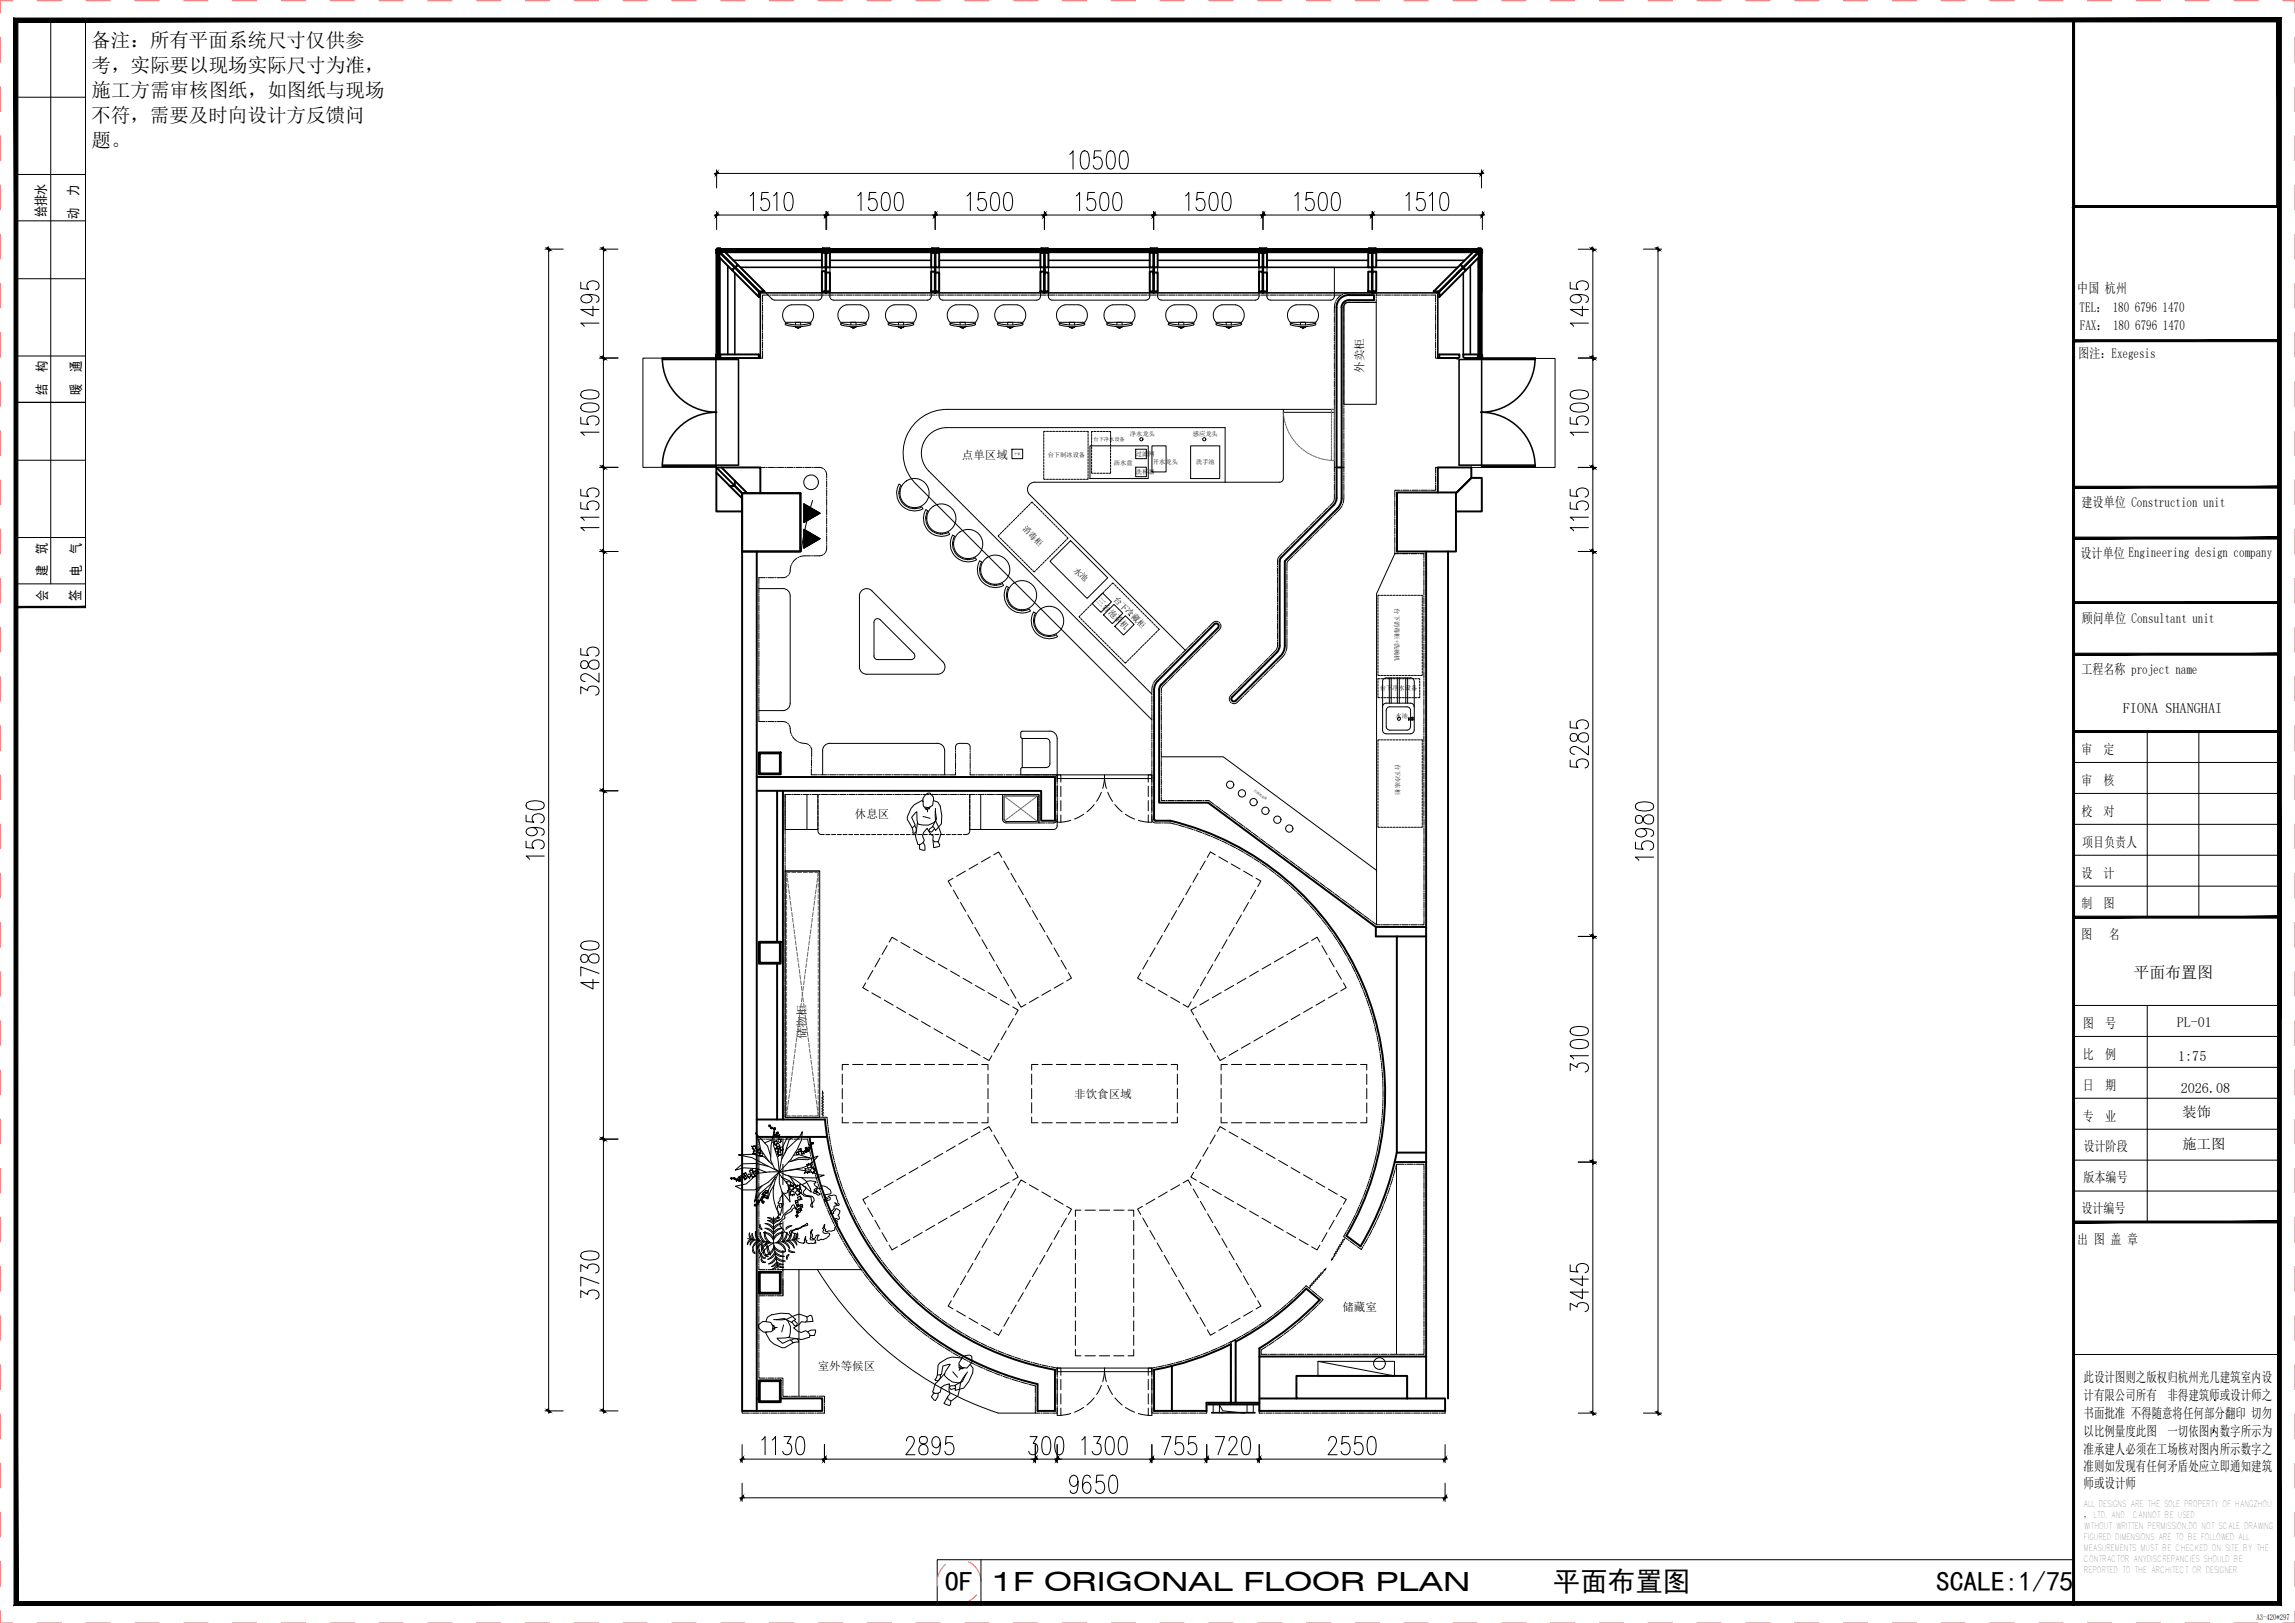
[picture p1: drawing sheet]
<svg xmlns="http://www.w3.org/2000/svg" width="594mm" height="420mm" viewBox="0 0 594 420" stroke-linecap="round" stroke-linejoin="round" font-family="sans-serif">
<defs><g id="words">
<g font-size="7.1">
<text x="244.7" y="411.9">OF</text>
<text x="402" y="411.9">平面布置图</text>
<text x="501.2" y="411.9">SCALE:1/75</text>
</g>
<text font-size="6.9" x="256.7" y="411.9">1F ORIGONAL FLOOR PLAN</text>
<g font-size="5.1">
<text x="23.6" y="12.1">备注：所有平面系统尺寸仅供参</text>
<text x="23.7" y="18.6">考，实际要以现场实际尺寸为准，</text>
<text x="23.7" y="25.1">施工方需审核图纸，如图纸与现场</text>
<text x="23.6" y="31.6">不符，需要及时向设计方反馈问</text>
<text x="23.7" y="38">题。</text>
</g>
<text font-size="4.1" x="552.3" y="253.2">平面布置图</text>
<g font-size="3.7">
<text x="549.5" y="184.6">FIONA SHANGHAI</text>
<text x="563.8" y="274.7">1:75</text>
<text x="564.5" y="282.9">2026.08</text>
<text x="565" y="289.2">装饰</text>
<text x="565" y="297.4">施工图</text>
</g>
<g font-size="3.6">
<text x="20.2" y="50.8" transform="rotate(-90 20.2 50.8)">力</text>
<text x="11.8" y="56.2" transform="rotate(-90 11.8 56.2)">给排水</text>
<text x="20.2" y="56.6" transform="rotate(-90 20.2 56.6)">动</text>
<text x="537.7" y="75.8">中国 杭州</text>
<text x="538.3" y="80.8">TEL： 180 6796 1470</text>
<text x="538.4" y="85.6">FAX： 180 6796 1470</text>
<text x="538" y="92.6">图注：Exegesis</text>
<text x="12.1" y="96.4" transform="rotate(-90 12.1 96.4)">构</text>
<text x="20.9" y="96.4" transform="rotate(-90 20.9 96.4)">通</text>
<text x="12.1" y="102.1" transform="rotate(-90 12.1 102.1)">结</text>
<text x="20.9" y="102.1" transform="rotate(-90 20.9 102.1)">暖</text>
<text x="538.8" y="131.4">建设单位 Construction unit</text>
<text x="12.1" y="143.4" transform="rotate(-90 12.1 143.4)">筑</text>
<text x="20.9" y="143.4" transform="rotate(-90 20.9 143.4)">气</text>
<text x="12.1" y="149.2" transform="rotate(-90 12.1 149.2)">建</text>
<text x="20.9" y="149.2" transform="rotate(-90 20.9 149.2)">电</text>
<text x="538.6" y="144.5">设计单位 Engineering design company</text>
<text x="12.2" y="155.5" transform="rotate(-90 12.2 155.5)">会</text>
<text x="20.7" y="155.5" transform="rotate(-90 20.7 155.5)">签</text>
<text x="538.9" y="161.2">顾问单位 Consultant unit</text>
<text x="538.8" y="174.6">工程名称 project name</text>
<text x="538.8" y="195.2">审</text>
<text x="544.5" y="195.2">定</text>
<text x="538.8" y="203.2">审</text>
<text x="544.5" y="203.2">核</text>
<text x="538.8" y="211.2">校</text>
<text x="544.5" y="211.2">对</text>
<text x="539" y="219.2">项目负责人</text>
<text x="538.8" y="227.2">设</text>
<text x="544.5" y="227.2">计</text>
<text x="538.8" y="235.2">制</text>
<text x="544.5" y="235.2">图</text>
<text x="538.7" y="243.1">图</text>
<text x="545.9" y="243.1">名</text>
<text x="539.2" y="266.1">图</text>
<text x="544.9" y="266.1">号</text>
<text x="563.5" y="266">PL-01</text>
<text x="539.2" y="274.1">比</text>
<text x="544.9" y="274.1">例</text>
<text x="539.2" y="282.1">日</text>
<text x="544.9" y="282.1">期</text>
<text x="539.2" y="290.1">专</text>
<text x="544.9" y="290.1">业</text>
<text x="539.3" y="298.1">设计阶段</text>
<text x="539.3" y="306.1">版本编号</text>
<text x="538.8" y="314.1">设计编号</text>
<text x="537.7" y="322">出 图 盖 章</text>
<text x="539.3" y="357.8">此设计图则之版权归杭州光几建筑室内设</text>
<text x="539.3" y="362.4">计有限公司所有</text>
<text x="561" y="362.4">非得建筑师或设计师之</text>
<text x="539.3" y="371.7">以比例量度此图</text>
<text x="539.3" y="367.1">书面批准 不得随意将任何部分翻印 切勿</text>
<text x="561" y="371.7">一切依图内数字所示为</text>
<text x="539.3" y="376.3">准承建人必须在工场核对图内所示数字之</text>
<text x="539.3" y="380.9">准则如发现有任何矛盾处应立即通知建筑</text>
<text x="539.4" y="385.3">师或设计师</text>
</g>
<g font-size="3">
<text x="352.9" y="96.5" transform="rotate(-90 352.9 96.5)">外卖柜</text>
<text x="249" y="118.7">点单区域</text>
<text x="221.3" y="211.7">休息区</text>
<text x="208.6" y="269" transform="rotate(-90 208.6 269)">储物柜</text>
<text x="278.1" y="284.2">非饮食区域</text>
<text x="347.5" y="339.4">储藏室</text>
<text x="211.7" y="354.8">室外等候区</text>
</g>
<text font-size="2.6" x="572.2" y="363.7">.</text>
<text font-size="2.4" x="539.4" y="393.1">， LTD. AND</text>
<g font-size="2.2">
<text x="264.6" y="136.9" transform="rotate(45 264.6 136.9)">消毒柜</text>
<text x="277.8" y="147.7" transform="rotate(45 277.8 147.7)">水池</text>
<text x="283.7" y="155.5" transform="rotate(45 283.7 155.5)">三台泡茶机</text>
<text x="288.1" y="155.2" transform="rotate(45 288.1 155.2)">台下冷藏柜</text>
<text x="539.3" y="390.2">ALL DESIGNS ARE THE SOLE PROPERTY OF HANGZHOU</text>
<text x="539.4" y="395.9">WITHOUT WRITTEN PERMISSION.DO NOT SCALE DRAWING</text>
<text x="552.1" y="393.1">CANNOT BE USED</text>
<text x="539.4" y="398.8">FIGURED DIMENSIONS ARE TO BE FOLLOWED ALL</text>
<text x="539.4" y="401.6">MEASUREMENTS MUST BE CHECKED ON SITE BY THE</text>
<text x="539.4" y="404.5">CONTRACTOR ANYDISCREPANCIES SHOULD BE</text>
<text x="539.4" y="407.3">REPORTED TO THE ARCHITECT OR DESIGNER</text>
</g>
<text font-size="2.1" x="584.1" y="419.4">A3-420*297</text>
<g font-size="1.6">
<text x="292.5" y="112.8">净水龙头</text>
<text x="308.8" y="112.8">感应龙头</text>
<text x="271.2" y="118.4">台下制冰设备</text>
<text x="294" y="118">过滤网</text>
<text x="288.3" y="120.3">沥水盘</text>
<text x="294" y="122.8">洗杯器</text>
<text x="298.4" y="120.1">开水龙头</text>
<text x="309.6" y="120">洗手池</text>
<text x="361" y="157.5" transform="rotate(90 361 157.5)">台下消毒柜+洗碗机</text>
<text x="357.2" y="178.6">台下净水设备</text>
<text x="361.2" y="185.9">水池</text>
<text x="361.2" y="197.7" transform="rotate(90 361.2 197.7)">台下冷冻柜</text>
</g>
<text font-size="1.3" x="283.1" y="114.2">台下净水设备</text>
<g font-size=".8">
<text x="262.6" y="117.8">平板</text>
<text x="324.6" y="204.8" transform="rotate(37 324.6 204.8)">打酒机设备</text>
</g>
</g></defs>
<g fill="none" stroke="#000" stroke-width=".26">
<path d="M185.3 92.7h-18.9v28.3h18.9M383.7 92.8h18.8v28.2h-21.6M273.7 211v1.9h.9M273.7 202.5v-1.9h.9v1.9M273.7 200.6h12.2v.9h-12.2zM273.7 203.5v2.7M273.7 207.3v2.6M274.6 203.5v2.7M274.6 207.3v2.6M274.6 211v1.9M277.2 212.4l-2.6 .5M280.5 210.8l-2.3 1.2"/>
<path d="M283.2 208.3l-1.8 1.9M285.1 205.1l-1.2 2.3M285.9 201.5l-.5 2.6M285.9 201.5l.5 2.6M285.9 200.6h12.3v.9h-12.3zM286.7 205.1l1.3 2.4M288.6 208.3l1.9 1.9M291.3 210.8l2.4 1.2M294.7 212.4l2.5 .5M297.2 211v1.9h1v-1.9M297.2 202.5v-1.9h1v1.9M297.2 203.5v2.7"/>
<path d="M297.2 207.3v2.6M298.2 203.5v2.7M298.2 207.3v2.6M273.7 356v-1.8h.9v1.8M273.7 354.2h12.2v.9h-12.2zM273.7 357.1v2.6M274.6 357.1v2.6M285.1 358.6l-1.2 2.4M285.4 357.7l.5-2.6 .5 2.6M285.9 354.2h12.3v.9h-12.3zM286.7 358.7l1.3 2.3M297.2 356v-1.8h1v1.8"/>
<path d="M297.2 357.1v2.6M298.2 357.1v2.6M273.7 364.5v1.9h.9M273.7 360.8v2.7M274.6 360.8v2.7M274.6 364.5v1.9M277.2 365.9l-2.6 .5M280.5 364.3l-2.3 1.3M283.2 361.8l-1.8 1.9M288.6 361.9l1.9 1.8M291.3 364.4l2.4 1.2M294.7 365.9l2.5 .5"/>
<path d="M297.2 364.5v1.9h1v-1.9M297.2 360.8v2.7M298.2 360.8v2.7"/>
</g>
<g fill="none" stroke="#000" stroke-width=".51">
<path d="M185.5 64.6l4.7 4.7-.7 .6-3.4-3.4v-1.2zM185.5 64.7h.2v27.9h-.2zM185.6 64.5l.7 .6h1.3l3.4 3.5-.7 .6zM185.7 65.1h27.9v.1h-27.9zM185.7 64.9h27.9v.1h-27.9zM185.7 64.5h27.9v.2h-27.9zM185.9 64.7h.1v27.9h-.1zM186.1 64.7h.1v27.9h-.1zM189.5 70l.7-.7 6.2 6.2v1.4zM190.3 69.2l.7-.6 6.9 6.8h-1.4zM212.8 70.2h.9v5.2h-.9zM213.6 64.5l.1 4.7h-.9v-3.8h.8z"/>
<path d="M213.8 70.5h1v4.9h-1zM213.9 64.5v.9h.9v3.8h-.9zM214 65.1h27.9v.1h-27.9zM214 64.9h27.9v.1h-27.9zM214 64.5h27.9v.2h-27.9zM241 70.3h1v5.1h-1zM241.9 64.5l.1 4.7h-1v-3.8h.9zM242.1 70.5h1v4.9h-1zM242.2 64.5v.9h.9v3.8h-.9zM242.3 65.1h27.9v.1h-27.9zM242.3 64.9h27.9v.1h-27.9zM242.3 64.5h27.9v.2h-27.9z"/>
<path d="M269.3 70.3h1v5.1h-1zM270.2 64.5l.1 4.7h-1v-3.8h.9zM270.4 70.5h1v4.9h-1zM270.5 64.5v.9h.9v3.8h-.9zM270.5 65.1h28v.1h-28zM270.5 64.9h28v.1h-28zM270.5 64.5h28v.2h-28zM297.6 70.3h.9v5.1h-.9zM298.5 64.5v4.7h-.9v-3.8h.9zM298.7 70.5h1v4.9h-1zM298.7 64.5l.1 .9h.9v3.8h-1zM298.8 65.1h27.9v.1h-27.9z"/>
<path d="M298.8 64.9h27.9v.1h-27.9zM298.8 64.5h27.9v.2h-27.9zM325.9 70.3h.9v5.1h-.9zM326.8 64.5v4.7h-.9v-3.8h.9zM327 70.5h1v4.9h-1zM327 64.5l.1 .9h.9v3.8h-1zM327.1 65.1h27.9v.1h-27.9zM327.1 64.9h27.9v.1h-27.9zM327.1 64.5h27.9v.2h-27.9zM354.2 70.3h.9v5.1h-.9zM355.1 64.5v4.7h-.9v-3.8h.9zM355.3 70.3h.9v5.1h-.9z"/>
<path d="M355.3 64.5l.1 .9h.8v3.8h-.9zM355.4 65.1h27.9v.1h-27.9zM355.4 64.9h27.9v.1h-27.9zM355.4 64.5h27.9v.2h-27.9zM378.1 68.5l.6 .7-6.2 6.2h-1.4zM378.7 69.3l.7 .7-6.8 6.9v-1.4zM381.4 65.1h1.3l.7-.6-4.7 4.7-.6-.7zM382.8 64.7h.1v27.9h-.1zM383 64.7h.1v27.9h-.1zM383.3 64.7h.2v27.9h-.2zM383.5 64.6l-.6 .7v1.2l-3.5 3.5-.6-.7zM196.4 92.7l-10.9-.1h1v-.8h9.9v.9"/>
<path d="M377.8 92.5v-.7h-5.2v.9h4.9M378.8 92.5v-.7h3.8v.8h.9l-4.4 .1M186.8 121l6.6 6.7M188.9 125.8h1.3l1.9 1.9M188.9 125.8h1.3M188.9 125.8l3.2 3.2M190.2 124.5v1.3l1.9 1.9"/>
</g>
<g fill="none" stroke="#000" stroke-width=".4">
<path d="M185.3 64.6v.8h.2M185.5 64.6l-.2 .8 .1-.8v28.1l.1-.1M185.6 64.3h.9h-.1l.1 .2M185.6 64.3l.8 .1zM185.6 64.5h.8M185.7 64.7h.1M185.7 65.2l.2 .1M185.7 64.7v.1M185.7 65v.1M186 65.3h.1M186 64.7h.1M186.2 64.7l.1 .2"/>
<path d="M186.3 65.3l.2 .1M186.3 65v.1M186.3 65.3v.1M186.3 66.8v25.8M186.4 64.5h26.6M186.4 65.3v.2M188.2 67.1l8.6 8.7h16.9M188.4 68.8v23M189.8 67.4h23M190.2 70.7v21.1M190.6 68.9h.1M191.1 70.2h.1"/>
<path d="M191.2 70.3l.1 .1M191.3 70.3h.1M191.4 70.5h.2M191.6 70.5v.1M191.6 70.7l.1 .1M191.6 70.7h.2M191.7 69.2h21.1M191.7 70.7v.1M191.8 70.9h.1M191.9 70.9v.1M196.4 75.6l.4 .4M196.8 76v16.7h-.4"/>
<path d="M196.8 75.8v.2M213 64.5l.7-.2h-.7l.7 .2M213.6 65.2h.1M213.6 65.2v.1h-25.8M213.6 64.5h.1M213.6 64.7v.2M213.6 65v.1M213.7 64.3h-.9v.2M213.7 70.9v.1M213.7 70.2h.2M213.7 70.3h.2M213.7 70.5h.1"/>
<path d="M213.7 70.7h.1M213.7 69.2v1M213.7 75.4v.4M213.7 70.9v4.9M213.7 75.8h.1M213.8 70.2v.8M213.8 71h.1M213.8 75.4l.1 .4M213.9 64.3h.9h-.2l.2 .2M213.9 64.3l.7 .1zM213.9 64.5h.7M213.9 75.4v.4h28.1"/>
<path d="M213.9 69.2v1.3M213.9 65.2l.1 .1M213.9 64.5h.1M214 64.7v.2M214 65v.1M214.6 64.5h26.6M214.8 69.2h26.2M214.8 67.4h26.2M241.2 64.5l.8-.2h-.8l.8 .2M241.9 65.2h.1M241.9 65.2v.1h-28M241.9 64.5h.1"/>
<path d="M241.9 64.7v.2M241.9 65v.1M242 64.3h-.9v.2M242 70.9h.1M242 69.2v1.1h.2M242 70.7h.1M242 68.8h.2M242 69.8h.2M242 69.2h.2M242 75.4v.4M242 70.9v4.9M242 75.8h.2l-.1-.4 .1 .4h28.1"/>
<path d="M242 71h.1M242.1 70.2v.8M242.2 64.3h.9h-.2l.2 .2M242.2 64.3l.7 .1zM242.2 64.5h.7M242.2 70.1l-.2 .1M242.2 69.2l-.1 1.3h-.1M242.2 65.2l.1 .1M242.2 64.5h.1M242.3 64.7v.2M242.3 65v.1M242.9 64.5h26.6"/>
<path d="M243.1 69.2h26.2M243.1 67.4h26.2M269.5 64.5l.8-.2h-.8l.8 .2M270.2 65.2h.1M270.2 65.2v.1h-28M270.2 64.5h.1M270.2 64.7v.2M270.2 65v.1M270.3 64.3h-.9v.2M270.3 70.9h.1M270.3 69.2v1.1h.2M270.3 70.7h.1"/>
<path d="M270.3 68.8h.2M270.3 69.8h.2M270.3 69.2h.2M270.3 75.4v.4M270.3 70.9v4.9M270.3 75.8h.2l-.1-.4 .1 .4h28M270.3 71h.1M270.4 70.2v.8M270.5 64.3h.9h-.2l.1 .2M270.5 64.3l.7 .1zM270.5 64.5h.7M270.5 70.1l-.2 .1"/>
<path d="M270.5 69.2l-.1 1.3h-.1M270.5 65.2v.1M270.5 64.5h.1M270.5 64.7v.2M270.5 65v.1M271.2 64.5h26.6M271.4 69.2h26.2M271.4 67.4h26.2M297.8 64.5l.7-.2h-.7l.7 .2M298.5 65.2h.1M298.5 65.2l-28 .1M298.5 64.5h.1"/>
<path d="M298.5 64.7v.2M298.5 65v.1M298.5 64.3h-.8v.2M298.5 70.9h.2M298.5 69.2v1.1h.2M298.5 70.7h.2M298.5 68.8h.2M298.5 69.8h.2M298.5 69.2h.2M298.5 75.4v.4M298.6 70.9l-.1 4.9M298.6 75.8h.1v-.4v.4h28.1"/>
<path d="M298.6 71h.1M298.6 70.2v.8M298.7 64.3h1h-.2l.1 .2M298.7 64.3l.8 .1zM298.7 64.5h.8M298.7 70.1l-.2 .1M298.7 69.2v1.3h-.2M298.8 65.2v.1M298.8 65.3h28M298.8 64.5h.1M298.8 64.7v.2M298.8 65v.1"/>
<path d="M299.5 64.5h26.6M299.7 69.2h26.2M299.7 67.4h26.2M326.1 64.5l.7-.2h-.7l.7 .1-.1 .1M326.7 64.7v.2M326.7 65v.1M326.8 65.2l-.1 .1M326.8 64.3h-.8v.2M326.8 70.9h.2M326.8 69.2v1.1h.2M326.8 70.7h.2M326.8 68.8h.2"/>
<path d="M326.8 69.8h.2M326.8 69.2h.2M326.8 75.4v.4M326.9 70.9l-.1 4.9M326.9 75.8h.1v-.4v.4h28.1M326.9 71h.1M326.9 70.2v.8M327 64.3h1h-.2l.1 .2M327 64.3l.8 .1zM327 64.5h.8M327 70.1l-.2 .1M327 69.2v1.3h-.2"/>
<path d="M327.1 65.2v.1M327.1 65.3h28M327.1 64.5h.1M327.1 64.7v.2M327.1 65v.1M327.8 64.5h26.6M328 69.2h26.2M328 67.4h26.2M354.4 64.5l.7-.2h-.7l.7 .2M355 64.5h.1M355 64.7v.2M355 65v.1"/>
<path d="M355.1 65.2l-.1 .1M355.1 64.3h-.8v.2M355.1 69.2v1.1h.2v-1.1M355.1 70.5h.2M355.1 70.7h.2M355.1 68.8h.2M355.1 69.8h.2M355.1 69.2h.2M355.1 75.4v.4M355.1 71h.2M355.1 75.8h.2M355.2 70.2v.8"/>
<path d="M355.3 70.9h-.2v4.9M355.3 64.3h.9h-.1l.1 .2M355.3 64.3l.8 .1zM355.3 64.5h.8M355.3 70.1l-.2 .1M355.4 65.2v.1M355.4 65.3h25.8M355.4 64.5h.1M355.4 64.7v.2M355.4 65v.1M355.8 75.4v.4h-.5v-.4v.4h16.7M356.1 64.5h26.5"/>
<path d="M356.2 69.2h21.2M356.2 67.4h23M372 75.8h.2M372.4 75.4l-.4 .4M377 70.9h.2M377.1 70.8v.1M377.2 70.7h.1M377.3 70.6l-.1 .1M377.5 70.4l-.1 .1M377.6 70.3h.1M377.7 70.2v.1M377.7 70.3h.1"/>
<path d="M377.8 70.1h.1M378.8 70.7v21.1M379.1 69.6v.1M380.6 68.8v23M380.9 67.2l-8.7 8.6v16.9M382.6 65.3v.2M382.6 64.5l.8-.2h-.8l.8 .2M382.7 65v.1M382.7 65.3v.1M382.7 66.8v25.8M382.7 65.3l-.2 .1M382.8 64.7l-.1 .2"/>
<path d="M382.9 65.3h.1M382.9 64.7h.1M383.2 64.7h.1M383.3 65.2l-.2 .1M383.3 64.7v.1M383.3 65v.1M383.4 64.3h-.8v.2M383.5 64.6v.8M383.5 65.4v26.5M383.6 64.6l.1 .8zM383.7 64.6v.9v-.1l-.2 .1M185.3 91.9l.1 .8z"/>
<path d="M185.5 91.8l-.2 .1v-.1v.9M185.7 92.6h.2M186 92.6h.1M186.3 92.6h-.1M196.4 92.2h.4v.5h-.4M372.2 92.7h4.9M372.2 92.7h.4M377 92.7l.1 .1M377.1 92.8h.4M377.1 92.7v.1M377.3 92.7v.1M377.5 92.7v.1"/>
<path d="M382.7 92.6h.1M382.9 92.6h.1M383.1 92.6h.2M383.5 91.9l.2 .8v-.8l-.1 .8-.1-.1M383.5 91.8h.2v.9"/>
</g>
<g fill="#000" stroke="#000" stroke-width=".26">
<path d="M242 68.8l.2 1.3v-1.3zM242 68.8l.2 1.3h-.2z"/>
<path d="M270.3 68.8l.2 1.3v-1.3zM270.3 68.8l.2 1.3h-.2z"/>
<path d="M298.5 68.8l.2 1.3v-1.3zM298.5 68.8l.2 1.3h-.2z"/>
<path d="M326.8 68.8l.2 1.3v-1.3zM326.8 68.8l.2 1.3h-.2z"/>
<path d="M355.1 68.8l.2 1.3v-1.3zM355.1 68.8l.2 1.3h-.2z"/>
</g>
<circle cx="298.7" cy="212.1" r=".25" fill="#000"/>
<g fill="none" stroke="#000" stroke-width=".51">
<path d="M347.3 79.6v49.4l-.3 1.4-.8 1.3M349.2 77.7a1.89 1.89 0 0 0-1.9 1.9M349.2 77.7h6.5v-1.3h-6.5a3.2 3.2 0 0 0-3.2 3.2l-.1 49.8-.7 1.3-13.8 14-.1 22.5-.3 1.1-.5 .6M185.4 122.3l3.5 3.5M185.5 121l4.7 4.8M192.1 127.7h15.1v15.1h-15.1zM196.8 127.7v-6.7h-11.4v11.4h6.7M346 121h1.3M346.2 131.7l-13.6 13.6v21.8l-.3 1.5-.8 1.2-11.6 11.6a.67 .67 0 0 1-1 0 .67 .67 0 0 1 0-.9M361.6 127.5h15.3v15.3h-15.3zM372.2 127.5v-6.5h8.7v2.7l-4 4 4-4h2.7v8.7h-6.7M192.1 142.8v222.5h20.7v-3.3h-10.7"/>
<path d="M195.9 142.8v222.5M369.2 142.8v219.2M374.8 142.8v219.2M300.6 177.2l-.4 .6-.1 .8v29.2h12.6l43.4 32.2h13.1M314.3 161.6a.67 .67 0 0 1 1 0 .67 .67 0 0 1 0 .9l-14.7 14.7M314.4 161.6l-14.7 14.7-.6 .8-.3 .9-.1 34.1 .4 .3 3.9 .1a72.7 72.7 0 0 1 45.5 107.4l3.7 2.7M330.5 168.9l-11.5 11.6M196.4 194.8h5.7v5.6h-5.7zM196.7 195h5.2v5.2h-5.2zM195.9 201.1h77.2v11.4h-3.6v-7.8h-73.6M201.2 204.7v39.1M202.7 204.7v85.1"/>
<path d="M356.1 240v2.4h13.1M196.4 243.8h5.7v5.7h-5.7zM196.7 244h5.2v5.2h-5.2zM201.2 249.5v40.3M361.6 242.4v56M195.9 289.8h17.7a72.7 72.7 0 0 0 59.5 64.8v10.7h-4.5v-7a77.2 77.2 0 0 1-59.1-64M195.9 294.3h18.2M361.6 298.4a77.2 77.2 0 0 1-9.4 24.2M361.6 298.4h7.6M361.1 300.8h8.1M196.4 329.2h5.7v5.7h-5.7zM196.4 329.2v5.7"/>
<path d="M196.7 329.5h5.2v5.2h-5.2zM196.4 357.3h5.7v5.7h-5.7zM196.7 357.5h5.2v5.3h-5.2zM303.4 353.7v11.6M319.8 347.3a74 74 0 0 0 18.4-13.7l3.4 2.9a77.2 77.2 0 0 1-15.6 12.6M319.9 347.4v15.7M326 349.1v16.2h48.1v-3.3h-38.5v-5.8h28.7v5.8M326 351.2h43.2M195.9 362h.5M318.6 363.1v-15.1a72.7 72.7 0 0 1-19.9 6.6v10.7h13.6v-2.2h13.7M326 362h9.6"/>
</g>
<path d="M208.1 130.5l4.1 2.4-4.1 2.3zM208.1 137.1l4.1 2.4-4.1 2.3z" fill="none" stroke="#000" stroke-width=".4"/>
<g fill="#000" stroke="#000" stroke-width=".26">
<path d="M208.1 130.5v4.7l4.1-2.3zM208.1 130.5v4.7l4.1-2.3z"/>
<path d="M208.1 137.1v4.7l4.1-2.3zM208.1 137.1v4.7l4.1-2.3z"/>
</g>
<circle cx="210" cy="124.9" r="1.89" fill="none" stroke="#000" stroke-width=".26"/>
<g fill="none" stroke="#000" stroke-width=".26">
<path d="M202.7 204.7v4.1M202.7 210.9v5.3M202.7 218.3v5.3M202.7 225.8v5.3M202.7 233.2v5.3M202.7 240.6v5.3M202.7 248v5.3M202.7 255.5v5.3M202.7 262.9v5.3M202.7 270.3v5.3M202.7 277.7v5.3M202.7 285.2v4"/>
<path d="M202.7 294.9v4.4M202.7 301.4v5.3M202.7 308.8v5.3M202.7 316.2v5.3M202.7 323.7v5.3M202.7 331.1v4.3M364.3 356.2v5.8"/>
</g>
<g fill="none" stroke="#000" stroke-width=".26">
<path d="M197.4 78.5v.2M197.4 79v1.6M199.1 76.4h-1.7v1.8M199.4 76.4h.2M199.9 76.4h1.6M201.8 76.4h.2M202.3 76.4h1.6M204.1 76.4h.3M204.7 76.4h1.6M206.5 76.4h.3M207.1 76.4h1.6M208.9 76.4h.3"/>
<path d="M209.4 76.4h1.6M211.3 76.4h.3M211.8 76.4h1.6M213.7 76.4h.2M214.2 76.4h1.6M216.1 76.4h.2M216.6 76.4h1.6M218.5 76.4h.2M219 76.4h1.6M220.8 76.4h.3M221.4 76.4h1.6M223.2 76.4h.3"/>
<path d="M223.8 76.4h1.6M225.6 76.4h.3M226.2 76.4h1.5M228 76.4h.3M228.5 76.4h1.6M230.4 76.4h.3M230.9 76.4h1.6M232.8 76.4h.2M233.3 76.4h1.6M235.2 76.4h.2M235.7 76.4h1.6M237.5 76.4h.3"/>
<path d="M238.1 76.4h1.6M239.9 76.4h.3M240.5 76.4h1.6M242.3 76.4h.3M242.9 76.4h1.5M244.7 76.4h.3M245.3 76.4h1.5M247.1 76.4h.3M247.6 76.4h1.6M249.5 76.4h.3M250 76.4h1.6M251.9 76.4h.2"/>
<path d="M252.4 76.4h1.6M254.3 76.4h.2M254.8 76.4h1.6M256.6 76.4h.3M257.2 76.4h1.6M259 76.4h.3M259.6 76.4h1.5M261.4 76.4h.3M262 76.4h1.5M263.8 76.4h.3M264.3 76.4h1.6M266.2 76.4h.3"/>
<path d="M266.7 76.4h1.6M268.6 76.4h.3M269.1 76.4h1.6M271 76.4h.2M271.5 76.4h1.6M273.4 76.4h.2M273.9 76.4h1.6M275.7 76.4h.3M276.3 76.4h1.5M278.1 76.4h.3M278.7 76.4h1.5M280.5 76.4h.3"/>
<path d="M281 76.4h1.6M282.9 76.4h.3M283.4 76.4h1.6M285.3 76.4h.3M285.8 76.4h1.6M287.7 76.4h.2M288.2 76.4h1.6M290.1 76.4h.2M290.6 76.4h1.6M292.4 76.4h.3M293 76.4h1.6M294.8 76.4h.3"/>
<path d="M295.4 76.4h1.5M297.2 76.4h.3M297.7 76.4h1.6M299.6 76.4h.3M300.1 76.4h1.6M302 76.4h.3M302.5 76.4h1.6M304.4 76.4h.2M304.9 76.4h1.6M306.8 76.4h.2M307.3 76.4h1.6M309.2 76.4h.2"/>
<path d="M309.7 76.4h1.6M311.5 76.4h.3M312.1 76.4h1.6M313.9 76.4h.3M314.4 76.4h1.6M316.3 76.4h.3M316.8 76.4h1.6M318.7 76.4h.3M319.2 76.4h1.6M321.1 76.4h.2M321.6 76.4h1.6M323.5 76.4h.2"/>
<path d="M324 76.4h1.6M325.9 76.4h.2M326.4 76.4h1.6M328.2 76.4h.3M328.8 76.4h1.6M330.6 76.4h.3M331.1 76.4h1.7M333 76.4h.3M333.5 76.4h1.6M335.4 76.4h.3M335.9 76.4h1.6M337.8 76.4h.2"/>
<path d="M338.3 76.4h1.6M340.2 76.4h.2M340.7 76.4h1.6M342.6 76.4h.2M343.1 76.4h1.6M344.9 76.4h.3M345.5 76.4h1.7M345.7 78.3l-.2 .8-.1 2M345.9 77.8l-.1 .2M347.1 76.4l-1.1 1.1M347.6 76.2l-.2 .1M349.8 78.3h-1a.93 .93 0 0 0-.9 .9v1.7"/>
<path d="M350 78.3h.3M350.5 78.3h1.6M351.1 75.8a6.9 6.9 0 0 0-3.3 .3M351.4 75.8h.3M351.9 75.8h1.6M352.4 78.3h.3M352.9 78.3h1.6M353.8 75.8h.2M354.3 75.8h1.9v.8M354.8 78.3h.2M356.2 77.4v.9h-.9M356.2 76.4h1.4"/>
<path d="M356.2 76.9v.3M357.8 76.4h.3M358.4 76.4h1.6M360.2 76.4h.3M360.8 76.4h1.5M362.6 76.4h.3M363.1 76.4h1.6M365 76.4h.3M365.5 76.4h1.6M367.4 76.4h.2M367.9 76.4h1.6M369.8 76.4h.2"/>
<path d="M370.3 76.4h1.3v1.8M371.6 78.5v.2M371.6 79v1.6M197.4 90.9v1.8h-.6M197.4 80.8v.3M197.4 81.4v1.6M197.4 83.2v.3M197.4 83.8v1.5M197.4 85.6v.3M197.4 86.1v1.6M197.4 88v.3M197.4 88.5v1.6"/>
<path d="M197.4 90.4v.3M345.4 81.4v.2M345.4 81.9v1.6M345.4 83.8v.2M345.4 84.3v1.6M345.4 86.1v.3M345.4 86.7v1.6M345.4 88.5v.3M345.4 89.1v1.6M345.4 90.9v.3M345.4 91.5v1.5M345.4 93.3v.3"/>
<path d="M345.4 93.9v1.5M345.4 95.7v.3M345.4 96.2v1.6M345.4 98.1v.3M345.4 98.6v1.6M347.9 81.2v.2M347.9 81.7v1.6M347.9 83.6v.2M347.9 84.1v1.6M347.9 86v.2M347.9 86.5v1.6M347.9 88.3v.3"/>
<path d="M347.9 88.9v1.6M347.9 90.7v.3M347.9 91.3v1.6M347.9 93.1v.3M347.9 93.7v1.6M347.9 95.5v.3M347.9 96v1.6M347.9 97.9v.3M347.9 98.4v1.6M371.6 90.9v1.8h.6M371.6 80.8v.3M371.6 81.4v1.6"/>
<path d="M371.6 83.2v.3M371.6 83.8v1.5M371.6 85.6v.3M371.6 86.1v1.6M371.6 88v.3M371.6 88.5v1.6M371.6 90.4v.3M345.4 108.2v3.2M345.4 100.5v.2M345.4 101v1.6M345.4 102.9v.2M345.4 103.4v1.6"/>
<path d="M345.4 105.2v.3M345.4 105.8v1.6M345.4 107.6v.3M345.4 111.6v.3M345.4 112.2v1.5M345.4 114v.3M345.4 114.6v1.5M345.4 116.4v.3M345.4 116.9v1.6M345.4 118.8v.3M345.4 119.3v2.9M347.9 108v3.4"/>
<path d="M347.9 100.3v.2M347.9 100.8v1.6M347.9 102.7v.2M347.9 103.2v1.6M347.9 105.1v.2M347.9 105.6v1.6M347.9 107.4v.3M347.9 111.6v.3M347.9 112.2v1.5M347.9 114v.3M347.9 114.6v1.5M347.9 116.4v.3"/>
<path d="M347.9 116.9v1.6M347.9 118.8v.3M347.9 119.3v2.9M196.8 121h1.3M198.4 121h.2M198.9 121h1.6M200.7 121h.3M201.3 121h1.6M203.1 121h.3M203.7 121h1.5M205.5 121h.3M206.1 121h1.5"/>
<path d="M207.9 121h.3M208.4 121h1.6M210.3 121h.3M210.3 129.6l-1.7 6.5-1.2 6.7M210.8 121a3.1 3.1 0 0 1 2.3 .3M213.3 121.5l.2 .2M213.7 121.9l.2 .6 .1 1.2M214 124v.2M214 124.5v1.6M214 126.3v.3M214 126.9v1.6M214 128.7v.3"/>
<path d="M214 129.3v1.6M214 131.1v.3M214 131.7v1.5M214 133.5v.3M214 134v1.6M214 135.9v.3M214 136.4v1.6M214 138.3v.3M214 138.8v1.6M335.2 139.9l-1.1 1.2M335.6 139.6l-.2 .1M336.9 138.2l-1.1 1.2"/>
<path d="M337.3 137.9l-.2 .1M338.6 136.6l-1.1 1.1M339 136.2l-.2 .2M339.7 138.9l-1.1 1.1M340.1 138.5l-.2 .2M340.3 134.9l-1.1 1.1M340.7 134.5l-.2 .2M341.4 137.2l-1.1 1.1M341.8 136.8l-.2 .2M342 133.2l-1.1 1.1M342.4 132.8l-.2 .2M343.1 135.5l-1.1 1.2"/>
<path d="M343.5 135.2l-.2 .2M343.7 131.5l-1.1 1.1M344.1 131.1l-.2 .2M344.8 133.9l-1.1 1.1M345.2 133.5l-.2 .2M345.4 127.8a2.92 2.92 0 0 1-1.2 3.1M345.4 121h.6M345.4 122.5v.2M345.4 123v1.6M345.4 124.9v.2M345.4 125.4v1.6M345.4 127.3v.2"/>
<path d="M347.3 121h.6M347.4 131l-2.1 2.3M347.6 130.5l-.1 .3M347.9 127.8l-.2 2.5M347.9 122.5v.2M347.9 123v1.6M347.9 124.9v.2M347.9 125.4v1.6M347.9 127.3v.2M361.1 129v.3M361.1 129.6v1.5M361.1 131.4v.3"/>
<path d="M361.1 132v1.5M361.1 133.8v.3M361.1 134.3v1.6M361.1 136.2v.2M361.1 136.7v1.6M361.1 138.6v.2M361.1 139.1v1.6M362.4 126.9h-1.3v1.9M362.6 126.9h.3M363.1 126.9h1.6M365 126.9h.3M365.5 126.9h1.6"/>
<path d="M367.4 126.9h.3M367.9 126.9h1.6M369.8 126.9h.2M371.6 125.6v1.3h-1.3M371.6 122.6v.3M371.6 123.2v1.6M371.6 125v.3M372.2 121h-.6v1.4M196.4 151.3v.3M196.4 151.9v1.6M196.4 153.7v.3M196.4 154.2v1.6"/>
<path d="M196.4 156.1v.3M196.4 156.6v1.6M196.4 158.5v.3M196.4 159v1.6M198 149.5h-1.6v1.6M198.2 149.5h.3M198.8 149.5h1.6M200.6 149.5h.3M203.7 149.2a3.4 3.4 0 0 1-2.6 .3M204.1 148.9l-.2 .2M204.8 146.3l-.5 2.4M205 145.9l-.1 .2"/>
<path d="M206.3 144.5l-1.1 1.1M206.7 144.3l-.2 .1M209.8 143.9h-2l-.8 .2M210.1 143.9h.2M213.1 143.6h-.1a3.6 3.6 0 0 1-2.4 .3M213.5 143.2l-.2 .2M214 141.2l-.1 1.1-.2 .7M214 140.7v.2M330.7 146.5v.3M330.7 147.1v1.6M330.7 148.9v.3M330.7 149.5v1.5"/>
<path d="M330.7 151.3v.3M330.7 151.8v1.6M330.7 153.7v.2M330.7 154.2v1.6M330.7 156.1v.2M330.7 156.6v1.6M330.7 158.5v.2M330.7 159v1.6M331.9 143.3l-.9 .9a2.69 2.69 0 0 0-.3 2.1M332.2 142.9l-.1 .2M333.1 148v.3M333.1 148.6v1.6"/>
<path d="M333.1 150.4v.3M333.1 151v1.5M333.1 152.8v.3M333.1 153.3v1.6M333.1 155.2v.3M333.1 155.7v1.6M333.1 157.6v.2M333.1 158.1v1.6M333.1 160v.2M333.6 141.6l-1.2 1.1M333.9 141.2l-.2 .2M334.7 144l-1.5 1.5-.1 2.3"/>
<path d="M335 143.6l-.2 .2M336.4 142.3l-1.2 1.1M336.7 141.9l-.2 .2M338 140.6l-1.1 1.1M338.4 140.2l-.2 .2M361.1 141.5v1.8h.9M361.1 140.9v.3M362.3 143.3h.3M362.8 143.3h1.6M364.7 143.3h.3M365.2 143.3h1.6M367.1 143.3h.2"/>
<path d="M367.6 143.3h1v1.1M368.6 144.7v.3M368.6 145.2v1.6M368.6 147.1v.2M368.6 147.6v1.6M368.6 149.5v.2M368.6 150v1.6M368.6 151.8v.3M368.6 152.4v1.6M368.6 154.2v.3M368.6 154.8v1.6M368.6 156.6v.3"/>
<path d="M368.6 157.2v1.6M368.6 159v.3M368.6 159.6v1.5M196.4 160.9v.2M196.4 161.4v1.6M196.4 163.3v.2M196.4 163.8v1.6M196.4 165.7v.2M196.4 166.2v1.6M196.4 168v.3M196.4 168.6v1.6M196.4 170.4v.3"/>
<path d="M196.4 170.9v1.7M196.4 172.8v.3M196.4 173.3v1.6M196.4 175.2v.3M196.4 175.7v1.6M196.4 177.6v.2M196.4 178.1v1.6M196.4 180v.2M298.2 179.6v.3M298.3 177.5l-.1 1.9M298.5 177l-.1 .2M300.4 174.7l-1.8 2.1"/>
<path d="M300.6 179.6v.3M300.8 174.3l-.2 .2M302.1 173l-1.1 1.2M302.2 176.5l-1.5 1.6-.1 1.3M302.5 172.7l-.2 .2M302.5 176.1l-.1 .2M303.8 171.4l-1.1 1.1M303.9 174.8l-1.2 1.1M304.2 171l-.2 .2M304.2 174.4l-.2 .2M305.5 169.7l-1.1 1.1M305.5 173.1l-1.1 1.1"/>
<path d="M305.9 169.3l-.2 .2M305.9 172.7l-.2 .2M307.2 168l-1.1 1.1M307.2 171.4l-1.1 1.1M307.6 167.6l-.2 .2M307.6 171l-.2 .2M308.9 166.3l-1.2 1.1M308.9 169.7l-1.1 1.1M309.2 165.9l-.2 .2M309.3 169.3l-.2 .2M310.6 164.6l-1.2 1.1M310.6 168l-1.1 1.2"/>
<path d="M310.9 164.2l-.2 .2M311 167.7l-.2 .2M312.2 162.9l-1.1 1.1M312.3 166.3l-1.1 1.2M312.6 162.5l-.2 .2M312.7 166l-.2 .2M314 164.7l-1.1 1.1M314.4 164.3l-.2 .2M315.4 161l-.6-.2-.7 .3-1.3 1.3M315.6 161.1l.2 .2M315.9 161.5l.2 .6-.3 .7-1.2 1.3M319.8 178.8l-1.4 1.5-.2 .6 .1 .6"/>
<path d="M320.2 178.4l-.2 .2M321.5 177.1l-1.1 1.1M321.9 176.7l-.2 .2M323.2 175.4l-1.1 1.1M323.3 178.8l-1.2 1.2M323.6 175l-.2 .2M323.7 178.5l-.2 .1M324.9 173.7l-1.1 1.1M325 177.1l-1.2 1.2M325.3 173.4l-.2 .1M325.3 176.8l-.1 .2M326.6 172l-1.1 1.2"/>
<path d="M326.6 175.5l-1.1 1.1M327 171.7l-.2 .2M327 175.1l-.2 .2M328.3 170.3l-1.1 1.2M328.3 173.8l-1.1 1.1M328.7 170l-.2 .2M328.7 173.4l-.2 .2M330 172.1l-1.1 1.1M330.4 171.7l-.2 .2M330.7 166.2v1.3l-.3 .7-1.5 1.6M330.7 160.8v.3M330.7 161.4v1.6"/>
<path d="M330.7 163.2v.3M330.7 163.8v1.6M330.7 165.6v.3M332.6 169.2l-2 2.3M332.9 168.7l-.1 .2M333.1 165.3l-.2 3.1M333.1 160.5v1.6M333.1 162.3v.3M333.1 162.9v1.6M333.1 164.7v.3M368.6 161.4v.3M368.6 161.9v1.6"/>
<path d="M368.6 163.8v.2M368.6 164.3v1.6M368.6 166.2v.2M368.6 166.7v1.6M368.6 168.6v.2M368.6 169.1v1.6M368.6 170.9v.3M368.6 171.5v1.6M368.6 173.3v.3M368.6 173.9v1.6M368.6 175.7v.3M368.6 176.3v1.5"/>
<path d="M368.6 178.1v.3M368.6 178.6v1.6M196.4 180.5v1.6M196.4 182.4v.2M196.4 182.9v1.6M196.4 184.7v.3M196.4 185.3v1.5h1.6M198.2 186.8h.3M198.8 186.8h1.6M200.6 186.8h.3M201.1 186.8a3.6 3.6 0 0 1 2.5 .2l.1 .1M203.9 187.2l.2 .2"/>
<path d="M204.3 187.6l.5 2.4M204.9 190.2l.1 .3M205.1 190.7l1.1 1.1M206.5 192l.2 .1M207 192.2l2.3 .6M209.5 192.9l.2 .2M209.8 193.3l.1 .1a3.8 3.8 0 0 1 .2 2.5M210 199.1v1.5h1.6M210.1 198.5l-.1 .3M210.1 196.7v1.6M210.1 196.2v.2M247.3 194.2v-.8a.97 .97 0 0 1 1-1h1.9a.93 .93 0 0 1 .9 1v.8"/>
<path d="M247.3 199.8v.8h-1.5M247.3 194.5v.2M247.3 195v1.6M247.3 196.9v.2M247.3 197.4v1.6M247.3 199.2v.3M251.1 199.8v.8h1.3M251.1 194.5v.2M251.1 195v1.6M251.1 196.9v.2M251.1 197.4v1.6M251.1 199.2v.3"/>
<path d="M298.2 180.2v1.6M298.2 182v.3M298.2 182.6v1.6M298.2 184.4v.3M298.2 184.9v1.6M298.2 186.8v.2M298.2 187.3v1.6M298.2 189.2v.2M298.2 189.7v1.6M298.2 191.6v.2M298.2 192.1v1.6M298.2 194v.2"/>
<path d="M298.2 194.5v1.6M298.2 196.3v.3M298.2 196.9v1.6M298.2 198.7v.3M298.2 199.3v1.6M300.6 180.2v1.6M300.6 182v.3M300.6 182.6v1.6M300.6 184.4v.3M300.6 184.9v1.6M300.6 186.8v.2M300.6 187.3v1.6"/>
<path d="M300.6 189.2v.2M300.6 189.7v1.6M300.6 191.6v.2M300.6 192.1v1.6M300.6 194v.2M300.6 194.5v1.6M300.6 196.3v.3M300.6 196.9v1.6M300.6 198.7v.3M300.6 199.3v1.6M318.5 181.7l.2 .2M321.6 180.5l-1.5 1.5-.7 .2-.5-.2"/>
<path d="M322 180.1l-.2 .2M368.6 180.5v.3M368.6 181v1.6M368.6 182.9v.2M368.6 183.4v1.6M368.6 185.3v.2M368.6 185.8v1.6M368.6 187.6v.3M368.6 188.2v1.6M368.6 190v.3M368.6 190.6v1.6M368.6 192.4v.3"/>
<path d="M368.6 193v1.5M368.6 194.8v.3M368.6 195.3v1.6M368.6 197.2v.3M368.6 197.7v1.6M368.6 199.6v.3M203.2 206.8v.2M203.2 207.3v1.6M203.2 209.1v.3M203.2 209.7v1.6M203.2 211.5v.3M203.2 212v1.6"/>
<path d="M203.2 213.9v.3M203.2 214.4v1.6M203.2 216.3v.3M203.2 216.8v1.6M203.2 218.7v.2M203.2 219.2v1.6M204.7 205.7h-1.5v.8M204.9 205.7h.3M205.5 205.7h1.5M207.3 205.7h.3M207.8 205.7h1.6M209.7 205.7h.3"/>
<path d="M210.2 205.7h1.6M211.9 200.6h.2M212.1 205.7h.3M212.4 200.6h1.6M212.6 205.7h1.6M214.2 200.6h.3M214.5 205.7h.2M214.8 200.6h1.6M215 205.7h1.6M216.6 200.6h.3M216.9 205.7h.2M217.1 200.6h1.6"/>
<path d="M217.4 205.7h1.6M219 200.6h.3M219.3 205.7h.2M219.5 200.6h1.6M219.8 205.7h1.6M221.4 200.6h.3M221.6 205.7h.3M221.9 200.6h1.6M222.2 205.7h1.6M223.8 200.6h.2M224 205.7h.3M224.3 200.6h1.6"/>
<path d="M224.6 205.7h1.5M226.2 200.6h.2M226.4 205.7h.3M226.7 200.6h1.6M226.9 205.7h1.6M228.6 200.6h.2M228.8 205.7h.3M229.1 200.6h1.6M229.3 205.7h1.6M230.9 200.6h.3M231.2 205.7h.3M231.5 200.6h1.6"/>
<path d="M231.7 205.7h1.6M233.3 200.6h.3M233.6 205.7h.2M233.9 200.6h1.6M234.1 205.7h1.6M235.7 200.6h.3M236 205.7h.2M236.2 200.6h1.6M236.5 205.7h1.6M238.1 200.6h.3M238.4 205.7h.2M238.6 200.6h1.6"/>
<path d="M238.9 205.7h1.6M240.5 200.6h.2M240.7 205.7h.3M241 200.6h1.6M241.3 205.7h1.6M242.9 200.6h.2M243.1 205.7h.3M243.4 200.6h1.6M243.6 205.7h1.6M245.3 200.6h.2M245.5 205.7h.3M246 205.7h1.6"/>
<path d="M247.9 205.7h.3M248.4 205.7h1.6M250.3 205.7h.2M250.8 205.7h1.6M252.7 205.7h.2M252.7 200.6h.3M253.2 205.7h1.6M253.3 200.6h1.5M255.1 205.7h.2M255.1 200.6h.3M255.6 205.7h1.6M255.6 200.6h1.6"/>
<path d="M257.4 205.7h.3M257.5 200.6h.3M258 205.7h1.6M258 200.6h1.6M259.8 205.7h.3M259.9 200.6h.2M260.3 205.7h1.7M260.4 200.6h1.6M262.2 205.7h.3M262.3 200.6h.2M262.7 205.7h1.6M262.8 200.6h1.6"/>
<path d="M264.6 205.7h.3M264.6 200.6h.3M265.1 205.7h1.6M265.2 200.6h1.6M267 205.7h.2M267 200.6h.3M267.5 205.7h1.4v.9M267.6 200.6h1.5M268.9 212.2v.8h1.5M268.9 206.8v.3M268.9 207.4v1.6M268.9 209.2v.3"/>
<path d="M268.9 209.8v1.5M268.9 211.6v.3M269.4 200.6h.3M270 200.6h1.5M270.7 213h.3M271.8 200.6h.3M272.3 200.6h1.4v1.8M273.7 210.3v1.8a.93 .93 0 0 1-1 .9h-1.5M273.7 202.6v.3M273.7 203.2v1.6M273.7 205v.3M273.7 205.5v1.6"/>
<path d="M273.7 207.4v.3M273.7 207.9v1.6M273.7 209.8v.3M298.2 211.3v.8a.97 .97 0 0 0 .9 .9h1.5M298.2 201.1v.3M298.2 201.6v1.6M298.2 203.5v.3M298.2 204v1.6M298.2 205.9v.2M298.2 206.4v1.7M298.2 208.3v.3M298.2 208.9v1.6"/>
<path d="M298.2 210.7v.3M300.6 206.4v.8h1M300.6 201.1v.3M300.6 201.6v1.6M300.6 203.5v.3M300.6 204v1.6M300.6 205.9v.2M300.9 213h.2M301.4 213h1.5l1.4 .4M301.9 207.2h.2M302.4 207.2h1.6M304.2 207.2h.3"/>
<path d="M304.5 213.5h.3M304.8 207.2h1.6M305.1 213.6l1.5 .5M306.6 207.2h.3M306.8 214.1l.3 .1M307.2 207.2h1.6M307.4 214.3l1.5 .5M309 207.2h.3M309.1 214.9h.3M309.6 207.2h1.5M309.6 215l1.5 .6M311.4 215.7l.2 .1"/>
<path d="M311.4 207.2h.3M311.9 215.9l1.4 .6M311.9 207.2h1l1.3 1M313.6 216.5l.2 .1M314.1 216.7l1.4 .7M314.4 208.3l.2 .2M314.8 208.6l1.3 1M315.8 217.5l.2 .1M316.2 217.7l1.5 .7M316.3 209.7l.2 .2M316.7 210.1l1.3 .9M317.9 218.5l.2 .1"/>
<path d="M318.2 211.2l.2 .1M318.4 218.8l1.4 .7M318.6 211.5l1.3 .9M320 219.6l.3 .1M320.1 212.6l.3 .1M320.5 219.9l1.4 .7M320.6 212.9l1.2 .9M322 214l.3 .2M322.5 214.3l1.3 1M324 215.4l.2 .2M324.4 215.7l1.3 1M325.9 216.9l.2 .1"/>
<path d="M326.3 217.2l1.3 .9M327.8 218.3l.2 .1M328.2 218.6l1.3 .9M329.7 219.7l.2 .1M368.6 200.1v1.6M368.6 202v.2M368.6 202.5v1.6M368.6 204.4v.2M368.6 204.9v1.6M368.6 206.7v.3M368.6 207.3v1.6M368.6 209.1v.3"/>
<path d="M368.6 209.7v1.5M368.6 211.5v.3M368.6 212v1.6M368.6 213.9v.3M368.6 214.4v1.6M368.6 216.3v.3M368.6 216.8v1.6M368.6 218.7v.2M368.6 219.2v1.6M203.2 221.1v.2M203.2 221.6v1.6M203.2 223.5v.2"/>
<path d="M203.2 224v1.6M203.2 225.8v.3M203.2 226.4v1.6M203.2 228.2v.3M203.2 228.8v1.6M203.2 230.6v.3M203.2 231.1v1.6M203.2 233v.3M203.2 233.5v1.6M203.2 235.4v.2M203.2 235.9v1.6M203.2 237.8v.2"/>
<path d="M203.2 238.3v1.6M322.1 220.8l.3 .1M322.6 221l1.3 .9M324.2 222l.2 .1M324.6 222.3l1.3 .9M326.2 223.3l.2 .2M326.6 223.6l1.3 .9M328.1 224.7l.2 .1M328.6 225l1.2 .9M330 226.1l.2 .2M330.2 220l1.2 .9M330.4 226.4l1.3 1"/>
<path d="M331.6 221.1l.2 .2M331.9 227.6l.2 .2M332.1 221.4l1.2 1M332.3 227.9l1.2 1.1M333.6 222.5l.2 .2M333.7 229.2l.2 .1M334 222.8l1.3 1M334.1 229.5l1.2 1.1M335.5 230.8l.2 .1M335.5 223.9l.2 .2M335.8 231.1l1.2 1.1M335.9 224.3l1.3 .9"/>
<path d="M337.2 232.4l.2 .2M337.4 225.4l.2 .1M337.5 232.8l1.2 1.2M337.8 225.7l1.3 .9M338.8 234.1l.2 .2M339.2 234.5l1 1.2M339.3 226.8l.2 .1M339.7 227.1l1.3 .9M340.4 235.9l.2 .2M340.8 236.3l1 1.3M341.2 228.2l.2 .2M341.7 228.5l1.2 1"/>
<path d="M342 237.7l.1 .3M342.3 238.2l1 1.2M343.1 229.6l.3 .2M343.4 239.6l.2 .2M343.6 229.9l1.3 1M345.1 231.1l.2 .1M345.5 231.4l1.3 .9M347 232.5l.2 .1M347.4 232.8l1.3 .9M348.9 233.9l.2 .1M349.3 234.2l1.3 .9M350.8 235.3l.2 .2"/>
<path d="M351.3 235.6l1.2 1M352.7 236.7l.2 .2M353.2 237l1.2 1M354.7 238.1l.2 .2M355.1 238.5l1.2 .9h1M357.6 239.4h.2M358.1 239.4h1.6M360 239.4h.2M360.5 239.4h1.6M362.3 239.4h.3M362.9 239.4h1.6M364.7 239.4h.3"/>
<path d="M365.2 239.4h1.7M367.1 239.4h.3M368.6 238.3v1.1h-1M368.6 221.1v.2M368.6 221.6v1.6M368.6 223.4v.3M368.6 224v1.6M368.6 225.8v.3M368.6 226.4v1.5M368.6 228.2v.3M368.6 228.7v1.6M368.6 230.6v.3"/>
<path d="M368.6 231.1v1.6M368.6 233v.3M368.6 233.5v1.6M368.6 235.4v.2M368.6 235.9v1.6M368.6 237.8v.2M203.2 240.2v.2M203.2 240.7v1.6M203.2 242.5v.3M203.2 243.1v1.6M203.2 244.9v.3M203.2 245.5v1.6"/>
<path d="M203.2 247.3v.3M203.2 247.8v1.6M203.2 249.7v.3M203.2 250.2v1.6M203.2 252.1v.2M203.2 252.6v1.6M203.2 254.5v.2M203.2 255v1.6M203.2 256.9v.2M203.2 257.4v1.6M203.2 259.2v.3M203.2 259.8v1.6"/>
<path d="M343.7 240.1l1 1.2M344.8 241.6l.2 .2M345.1 242l.9 1.3M346.2 243.5l.1 .3M346.5 244l.8 1.3M347.4 245.6l.2 .2M347.7 246l.8 1.4M348.7 247.6l.1 .2M348.9 248.1l.8 1.4M349.8 249.7l.1 .2M350 250.2l.8 1.4M350.9 251.8l.1 .3"/>
<path d="M351.1 252.3l.7 1.4M351.9 254l.1 .2M352.1 254.5l.6 1.4M352.8 256.2l.1 .2M353 256.7l.6 1.5M353.6 258.4l.2 .3M353.8 258.9l.5 1.5M203.2 261.6v.3M203.2 262.2v1.6M203.2 264v.3M203.2 264.6v1.5M203.2 266.4v.3"/>
<path d="M203.2 266.9v1.6M203.2 268.8v.3M203.2 269.3v1.6M203.2 271.2v.2M203.2 271.7v1.6M203.2 273.6v.2M203.2 274.1v1.6M203.2 275.9v.3M203.2 276.5v1.6M203.2 278.3v.3M203.2 278.9v1.6M354.4 260.7l.1 .2"/>
<path d="M354.6 261.2l.5 1.5M355.1 263l.1 .2M355.3 263.5l.4 1.5M355.8 265.3v.2M355.9 265.8l.3 1.5M356.3 267.6l.1 .2M356.4 268.1l.3 1.6M356.8 269.9v.3M356.9 270.4l.2 1.6M357.2 272.3v.2M357.3 272.8l.2 1.6M357.5 274.6v.3"/>
<path d="M357.6 275.2l.1 1.6M357.8 277v.3M357.8 277.5l.1 1.6M357.9 279.4v.3M357.9 279.9l.1 1.6M196.4 296.1v.3M196.4 296.7v1.6M196.4 298.5v.3M196.4 299.1v1.6M197.6 294.9h-1.2v1M197.8 294.9h.3M198.4 294.9h1.6"/>
<path d="M200.2 294.9h.3M200.8 294.9h1.5M202.6 294.9h.3M203.2 294.9h1.5M203.2 280.7v.3M203.2 281.3v1.6M203.2 283.1v.3M203.2 283.7v1.5M203.2 285.5v.3M203.2 286v1.6M203.2 287.9v.3M203.2 288.4v.8h1.5"/>
<path d="M204.9 289.2h.3M205 294.9h.3M205.5 289.2h1.6M205.5 294.9h1.6M207.3 289.2h.3M207.4 294.9h.3M207.9 289.2h1.6M207.9 294.9h1.2l.2 1.5M209.4 296.7v.3M209.5 297.2l.3 1.6M209.7 289.2h.3M209.8 299l.1 .3"/>
<path d="M209.9 299.6l.4 1.5M210.2 289.2h1.6M212.1 289.2h.3M212.6 289.2h1.5l.1 1.7M214.3 291.1v.3M214.3 291.7l.2 1.6M214.6 293.5v.3M214.6 294l.3 1.6M215 295.9v.2M215 296.4l.4 1.6M215.4 298.2l.1 .3M215.5 298.7l.4 1.6"/>
<path d="M356.3 298.9l-.4 1.5M356.4 298.4l-.1 .2M356.7 296.5l-.3 1.6M356.8 296v.3M357.2 294.2l-.3 1.6M357.2 293.7v.2M357.5 291.8l-.2 1.6M357.5 291.3v.3M357.7 289.5l-.1 1.5M357.8 288.9v.3M357.9 287.1l-.1 1.6M357.9 286.6v.2"/>
<path d="M358 284.7l-.1 1.6M358 281.8v.2M358 282.3v1.6M358 284.2v.2M196.4 300.9v.3M196.4 301.4v1.6M196.4 303.3v.3M196.4 303.8v1.6M196.4 305.7v.2M196.4 306.2v1.6M196.4 308.1v.2M196.4 308.6v1.6"/>
<path d="M196.4 310.5v.2M196.4 311v1.6M196.4 312.8v.3M196.4 313.4v1.6M196.4 315.2v.3M196.4 315.8v1.6M196.4 317.6v.3M196.4 318.2v1.5M196.4 320v.3M210.3 301.4l.1 .2M210.5 301.9l.4 1.5M210.9 303.7l.1 .2"/>
<path d="M211.1 304.2l.4 1.5M211.6 306l.1 .2M211.8 306.5l.5 1.5M212.3 308.3l.1 .2M212.5 308.7l.6 1.5M213.2 310.5v.2M213.3 311l.6 1.5M214 312.7l.1 .2M214.2 313.2l.7 1.5M215 314.9l.1 .3M215.2 315.4l.7 1.4M216 300.5v.3"/>
<path d="M216 317.1l.1 .2M216.1 301.1l.4 1.5M216.2 317.5l.7 1.5M216.6 302.9l.1 .2M216.7 303.4l.5 1.5M217 319.2l.2 .2M217.3 305.1l.1 .3M217.3 319.7l.8 1.4M217.4 305.6l.5 1.5M218 307.4l.1 .2M218.2 307.9l.6 1.5M218.9 309.6l.1 .3"/>
<path d="M219.1 310.1l.6 1.5M219.8 311.8l.1 .3M220 312.3l.7 1.5M220.8 314l.1 .2M221 314.5l.7 1.4M221.8 316.1l.2 .3M222.1 316.6l.7 1.4M223 318.2l.1 .3M223.2 318.7l.8 1.4M348.5 318.8l-.7 1.3 1 .7M348.8 318.4l-.1 .2M349.7 316.7l-.8 1.4"/>
<path d="M349.9 316.3l-.1 .2M350.8 314.6l-.8 1.4M351 314.1l-.1 .3M351.8 312.4l-.7 1.5M352 312l-.1 .2M352.7 310.3l-.6 1.4M352.9 309.8l-.1 .2M353.6 308l-.6 1.5M353.8 307.5l-.2 .3M354.3 305.8l-.5 1.5M354.5 305.3l-.1 .2M355.1 303.5l-.5 1.5"/>
<path d="M355.1 318.6l-.7 1.4M355.2 303l-.1 .3M355.4 318.1l-.2 .2M355.7 301.2l-.4 1.5M355.8 300.7v.2M356.2 316.4l-.7 1.5M356.4 315.9l-.1 .3M357.2 314.2l-.7 1.5M357.4 313.8l-.1 .2M358.1 312.1l-.6 1.4M358.3 311.6l-.1 .2M358.9 309.8l-.5 1.5"/>
<path d="M359.1 309.3l-.1 .3M359.7 307.6l-.5 1.5M359.9 307.1l-.1 .2M360.4 305.3l-.4 1.5M360.6 304.8l-.1 .2M361.1 303l-.4 1.5M361.2 302.5l-.1 .2M363.4 301.4h-1.9l-.2 .8M363.7 301.4h.3M364.3 301.4h1.5M366.1 301.4h.3M366.6 301.4h2v1.5"/>
<path d="M368.6 303.2v.3M368.6 303.7v1.6M368.6 305.6v.3M368.6 306.1v1.6M368.6 308v.2M368.6 308.5v1.6M368.6 310.4v.2M368.6 310.9v1.6M368.6 312.7v.3M368.6 313.3v1.6M368.6 315.1v.3M368.6 315.7v1.5"/>
<path d="M368.6 317.5v.3M368.6 318.1v1.5M368.6 319.9v.3M196.4 327.7v1h1.6M196.4 320.5v1.6M196.4 322.4v.3M196.4 322.9v1.6M196.4 324.8v.2M196.4 325.3v1.6M196.4 327.2v.2M196.4 337.6v.3M196.4 338.2v1.5"/>
<path d="M198 335.4h-1.6v2M198.2 335.4h.3M198.2 328.7h.3M198.8 335.4h1.6M198.8 328.7h1.6M200.6 335.4h.3M200.6 328.7h.3M201.1 328.7h1.6v1.8M202.7 333.7v1.7h-1.6M202.7 330.8v.2M202.7 331.3v1.6M202.7 333.1v.3"/>
<path d="M218.2 321.3l.1 .2M218.5 321.8l.8 1.3M219.4 323.3l.1 .3M219.7 323.8l.8 1.3M220.7 325.4l.1 .2M221 325.8l.8 1.3M222 327.4l.1 .2M222.3 327.8l.9 1.3M223.4 329.3l.1 .2M223.7 329.7l1 1.3M224.2 320.3l.1 .2M224.4 320.8l.9 1.3"/>
<path d="M224.8 331.2l.2 .2M225.1 331.6l1.1 1.2M225.4 322.3l.2 .2M225.7 322.8l.9 1.3M226.3 333l.2 .2M226.7 333.5l1 1.1M226.8 324.3l.1 .2M227.1 324.7l.9 1.3M227.9 334.9l.2 .1M228.1 326.2l.2 .3M228.3 335.2l1 1.2M228.5 326.7l1 1.2"/>
<path d="M229.5 336.6l.2 .2M229.6 328.1l.2 .2M229.9 337l1.1 1.1M229.9 328.5l1.1 1.3M231.1 330l.2 .2M231.2 338.3l.2 .2M231.5 330.4l1 1.2M231.6 338.7l1.1 1.1M232.7 331.7l.2 .3M232.9 340l.2 .1M233.1 332.1l1.1 1.2M234.4 333.5l.1 .2"/>
<path d="M234.7 333.9l1.2 1.1M236 335.2l.3 .1M236.4 335.5l1.2 1.1M237.8 336.8l.2 .2M238.2 337.1l1.2 1.1M239.6 338.3l.2 .2M240 338.7l1.3 1M241.5 339.9l.2 .1M331.1 339.3l-1.3 1M331.5 339l-.2 .2M332.9 337.8l-1.2 1M333.3 337.4l-.2 .2"/>
<path d="M334.7 336.2l-1.2 1M335.1 335.8l-.2 .2M336.4 334.6l-1.1 1.1M336.8 334.2l-.2 .2M339.1 333.7l-1-.9-1.1 1.2M339.1 339.8l-1.2 1.1M339.3 333.8l.2 .2M339.5 339.5l-.2 .2M339.7 334.2l1.2 1M340.8 338.2l-1.1 1.1M341.1 335.3l.2 .2M341.2 337.8l-.2 .2"/>
<path d="M341.5 335.7l1 .8-1.1 1.1M349 321l.2 .2M349.5 321.3l1.2 1M350.9 322.4l.2 .2M351.4 322.7l1 .8 .4-.8M353.1 322.3l-.2 .2M354 320.7l-.8 1.4M354.2 320.2l-.1 .2M368.6 320.4v1.6M368.6 322.3v.3M368.6 322.8v1.6M368.6 324.7v.3"/>
<path d="M368.6 325.2v1.6M368.6 327.1v.2M368.6 327.6v1.6M368.6 329.5v.2M368.6 330v1.6M368.6 331.8v.3M368.6 332.4v1.6M368.6 334.2v.3M368.6 334.8v1.5M368.6 336.6v.3M368.6 337.1v1.6M368.6 339v.3"/>
<path d="M368.6 339.5v1.6M196.4 354.9v1.9h1.6M196.4 340v.3M196.4 340.6v1.5M196.4 342.4v.3M196.4 342.9v1.6M196.4 344.8v.3M196.4 345.3v1.6M196.4 347.2v.2M196.4 347.7v1.6M196.4 349.6v.2M196.4 350.1v1.6"/>
<path d="M196.4 351.9v.3M196.4 352.5v1.6M196.4 354.3v.3M198.2 356.8h.3M198.8 356.8h1.6M200.6 356.8h.3M201.1 356.8h1.6v1.9M202.7 359.5v2h1.4M202.7 359v.3M233.3 340.3l1.2 1.1M234.7 341.6l.2 .1M235.1 341.9l1.2 1"/>
<path d="M236.5 343.1l.2 .2M236.9 343.5l1.2 .9M238.4 344.6l.2 .2M238.8 344.9l1.2 1M240.3 346l.2 .2M240.7 346.4l1.3 .9M241.9 340.2l1.3 .9M242.2 347.4l.2 .2M242.6 347.7l1.4 .9M243.4 341.3l.2 .2M243.8 341.6l1.3 .9M244.2 348.7l.2 .2"/>
<path d="M244.7 349l1.3 .8M245.3 342.7l.2 .1M245.8 343l1.3 .9M246.2 350l.3 .1M246.7 350.2l1.4 .8M247.3 344l.2 .1M247.7 344.3l1.4 .8M248.3 351.2l.2 .1M248.8 351.4l1.4 .7M249.3 345.2l.3 .2M249.8 345.5l1.4 .8M250.4 352.3l.2 .1"/>
<path d="M250.9 352.5l1.4 .7M251.4 346.4l.2 .1M251.9 346.6l1.4 .8M252.6 353.3l.2 .1M253 353.5l1.5 .7M253.5 347.5l.3 .1M254 347.7l1.4 .7M254.7 354.3l.3 .1M255.2 354.5l1.5 .6M255.7 348.6l.2 .1M256.2 348.8l1.4 .6M256.9 355.2l.3 .1"/>
<path d="M257.4 355.4l1.5 .6M257.9 349.5l.2 .1M258.4 349.7l1.4 .6M259.2 356.1l.2 .1M259.6 356.3l1.5 .5M260.1 350.4l.2 .1M260.6 350.6l1.5 .5M261.4 356.9l.3 .1M261.9 357.1l1.5 .4M262.3 351.2l.3 .1M262.8 351.4l1.5 .5M263.7 357.6l.2 .1"/>
<path d="M264.2 357.8l1.5 .4M264.6 352h.2M265.1 352.1l1.5 .5M266 358.2l.2 .1M266.5 358.4l1.5 .4v1.9M266.9 352.6l.2 .1M267.4 352.8l1.5 .4M269.2 353.2l.2 .1M269.7 353.4l1.5 .3M271.5 353.7l.3 .1M272 353.8l1.7 .4v1.8M273.7 356.3v.2"/>
<path d="M273.7 356.8v1.6M273.7 358.7v.2M273.7 359.2v1.6M298.2 356.3v.2M298.2 356.8v1.6M298.2 358.7v.2M298.2 359.2v1.6M299.1 354l-.9 .2v1.8M299.6 353.9h-.3M301.4 353.5l-1.6 .3M301.9 353.4l-.2 .1M303.7 353l-1.5 .3"/>
<path d="M304.2 352.8l-.2 .1M306 352.3l-1.5 .5M306.5 352.2l-.2 .1M308.3 351.6l-1.5 .5M308.8 351.5l-.3 .1M310.6 350.9l-1.6 .5M311.1 350.7l-.3 .1M312.8 350l-1.5 .6M313.3 349.8l-.3 .1M315 349.1l-1.5 .6M315.5 348.9l-.3 .1M317.2 348.1l-1.5 .7"/>
<path d="M317.6 347.9l-.2 .1M317.9 347.7l.8-.4v1.6M318.7 349.1v.3M318.7 349.7v1.6M318.7 351.5v.3M318.7 352.1v1.6M318.7 353.9v.3M318.7 354.4v1.6M318.7 356.3v.3M318.7 356.8v1.6M318.7 358.7v.2M318.7 359.2v1.6"/>
<path d="M319.8 348.8v.3M319.8 349.4v1.6M319.8 351.2v.3M319.8 351.8v1.6M319.8 353.6v.3M319.8 354.1v1.6M319.8 356v.3M319.8 356.5v1.6M319.8 358.4v.2M319.8 358.9v1.6M321.2 346l-1.4 .8v1.8M321.7 345.7l-.3 .1"/>
<path d="M323.3 344.8l-1.4 .8M323.7 344.5l-.2 .1M325.3 343.5l-1.4 .9M325.7 343.2l-.2 .2M327.3 342.2l-1.4 .9M327.7 341.9l-.2 .1M327.8 348.6l-1.3 .9v1.1h1.5M328.2 348.3l-.2 .2M328.3 350.6h.3M328.8 350.6h1.6M329.2 340.8l-1.3 .9M329.6 340.4l-.2 .2"/>
<path d="M329.8 347.3l-1.3 .9M330.2 347l-.2 .2M330.7 350.6h.3M331.2 350.6h1.6M331.7 345.9l-1.3 .9M332.2 345.6l-.3 .2M333.1 350.6h.2M333.6 350.6h1.6M333.6 344.5l-1.2 .9M334.1 344.1l-.2 .2M335.5 350.6h.2M335.5 343l-1.2 1"/>
<path d="M335.9 342.6l-.2 .2M336 350.6h1.6M337.3 341.4l-1.2 1.1M337.7 341.1l-.2 .2M337.9 350.6h.2M338.4 350.6h1.6M340.2 350.6h.3M340.8 350.6h1.6M342.6 350.6h.3M343.1 350.6h1.7M345 350.6h.3M345.5 350.6h1.6"/>
<path d="M347.4 350.6h.3M347.9 350.6h1.6M349.8 350.6h.2M350.3 350.6h1.6M352.2 350.6h.2M352.7 350.6h1.6M354.6 350.6h.2M355.1 350.6h1.6M356.9 350.6h.3M357.5 350.6h1.6M359.3 350.6h.3M359.9 350.6h1.6"/>
<path d="M361.7 350.6h.3M362.2 350.6h1.6M364.1 350.6h.3M364.6 350.6h1.6M366.5 350.6h.2M368.6 349.1v1.5h-1.6M368.6 341.4v.3M368.6 341.9v1.6M368.6 343.8v.2M368.6 344.3v1.6M368.6 346.2v.2M368.6 346.7v1.6"/>
<path d="M368.6 348.6v.2M192.1 365.3v.5h1.9M194.3 365.8h.2M194.8 365.8h1.6M196.7 365.8h.2M197.2 365.8h1.6M199 365.8h.3M199.6 365.8h1.6M201.4 365.8h.3M202 365.8h1.6M203.8 365.8h.3M204.3 361.5h.3"/>
<path d="M204.4 365.8h1.5M204.9 361.5h1.6M206.2 365.8h.3M206.7 361.5h.3M206.7 365.8h1.6M207.3 361.5h1.5M208.6 365.8h.3M209.1 361.5h.3M209.1 365.8h1.6M209.6 361.4h1.6M211 365.8h.3M211.5 361.4h.2"/>
<path d="M212 361.4h1.4v1.8M213.4 363.5v.2M213.4 364v1.8h-1.9M268 361v.2M268 361.5v1.6M268 363.3v.3M268 363.9v1.9h1.2M269.5 365.8h.3M270 365.8h1.6M271.9 365.8h.3M273.7 361v.3M273.7 361.6v1.6"/>
<path d="M273.7 363.4v.3M273.7 364v1.8h-1.3M298.2 364v1.8h1.9M298.2 361v.3M298.2 361.6v1.6M298.2 363.4v.3M300.4 365.8h.2M300.9 365.8h1.6M302.8 365.8h.2M303.3 365.8h1.6M305.1 365.8h.3M305.7 365.8h1.6"/>
<path d="M307.5 365.8h.3M308.1 365.8h1.5M309.9 365.8h.3M312.4 364.9v.9h-2M312.4 363.1v1M312.4 364.3v.3M318.7 361.1v.2M318.7 361.6v1.5M319.8 360.8v.2M319.8 361.3v1.8M326 364.9v.9h.9M326 363.1v1"/>
<path d="M326 364.3v.3M327.2 365.8h.3M327.7 365.8h1.6M329.6 365.8h.3M330.1 365.8h1.6M332 365.8h.2M332.5 365.8h1.6M334.4 365.8h.2M334.9 365.8h1.6M336.8 365.8h.2M337.3 365.8h1.6M339.1 365.8h.3"/>
<path d="M339.7 365.8h1.6M341.5 365.8h.3M342 365.8h1.7M343.9 365.8h.3M344.4 365.8h1.6M346.3 365.8h.3M346.8 365.8h1.6M348.7 365.8h.2M349.2 365.8h1.6M351.1 365.8h.2M351.6 365.8h1.6M353.5 365.8h.2"/>
<path d="M354 365.8h1.6M355.8 365.8h.3M356.4 365.8h1.6M358.2 365.8h.3M358.8 365.8h1.6M360.6 365.8h.3M361.1 365.8h1.6M363 365.8h.3M363.5 365.8h1.6M365.4 365.8h.2M365.9 365.8h1.6M367.8 365.8h.2"/>
<path d="M368.3 365.8h1.6M370.2 365.8h.2M370.7 365.8h1.6M372.5 365.8h.3M374.1 365.3v.5h-1"/>
</g>
<path d="M377.8 70.2h.1" fill="none" stroke="#000" stroke-width=".26"/>
<path d="M171.4 92.7a14 14 0 0 0 14.1 14 14 14 0 0 0-14.1 14.1M171.5 93.1h19.7v27.3h-19.7M171.5 92.7h13.8v28.1h-13.8M397.4 92.7a14 14 0 0 1-14.1 14 14 14 0 0 1 14.1 14.1M397.4 93.1h-19.7v27.3h19.7M397.4 92.7h-13.9v28.1h13.9" fill="none" stroke="#000" stroke-width=".4"/>
<path d="M383.5 65.6v10" fill="none" stroke="#000" stroke-width=".4"/>
<path d="M292.4 159.4h.1M361.5 301.4v49.2" fill="none" stroke="#000" stroke-width=".26"/>
<circle cx="357.1" cy="353" r="1.51" fill="none" stroke="#000" stroke-width=".26"/>
<!-- layer: TEXT -->
<path d="M341.2 352.4h19.8v3.8h-19.8zM341.2 352.4l19.8 3.8" fill="none" stroke="#000" stroke-width=".26"/>
<g fill="none" stroke="#000" stroke-width=".26">
<path d="M200.5 77.7h11.3M212.7 76.7a.94 .94 0 0 1-.9 1M212.8 76.8v-7.6h-21.1l8.1 8.2 .7 .3M214.8 76.7a.94 .94 0 0 0 1 1M214.8 76.8v-7.6h26.3l-.1 7.5a.94 .94 0 0 1-.9 1M215.8 77.7h24.3M244.1 77.7a.94 .94 0 0 1-1-.9v-7.6h26.2v7.5a.94 .94 0 0 1-.9 1M244.1 77.7h24.3M272.3 77.7a.94 .94 0 0 1-.9-.9v-7.6h26.2v7.5a.94 .94 0 0 1-.9 1M272.3 77.7h24.4M300.6 77.7a.94 .94 0 0 1-.9-.9v-7.6h26.2v7.5a.94 .94 0 0 1-.9 1M300.6 77.7h24.4"/>
<path d="M328.9 77.7a.91 .91 0 0 1-.9-.9v-7.6h17.4v7.5a.94 .94 0 0 1-1 1M328.9 77.7h15.6M349.2 78.3a1.32 1.32 0 0 0-1.4 1.3l.1 25.1h8.3v-26.4h-7M262 116.3h2.7v2.4h-2.7zM270.2 112.4v.6M270.2 113.2v.6M270.2 114v.6M270.2 114.8v.6M270.2 115.6v.5M270.2 116.4v.5M270.2 117.2v.6M270.2 118v.5"/>
<path d="M270.2 118.8v.5M270.2 119.6v.5M270.6 111.7h-.4v.5M270.9 111.7h.5M271.7 111.7h.5M272.5 111.7h.5M273.3 111.7h.5M274.1 111.7h.5M274.9 111.7h.5M275.6 111.7h.6M276.5 111.7h.5M277.3 111.7h.5"/>
<path d="M278 111.7h.6M278.8 111.7h.6M279.6 111.7h.6M280.4 111.7h.6M281.2 111.7h.5v.5M281.7 112.4v.6M281.7 113.2v.6M281.7 114v.6M281.7 114.8v.6M281.7 115.6v.5M281.7 116.4v.5M281.7 117.2v.6"/>
<path d="M281.7 118v.5M281.7 118.8v.5M281.7 119.6v.5M282.1 115.4h15.1v8.5h-15.1zM282.6 112.5v.5M282.6 113.3v.5M282.6 114v.6M282.6 114.9v.5M282.6 115.6v.6M282.6 116.4v.6M282.6 117.2v.6M282.6 118v.6"/>
<path d="M282.6 118.8v.6M282.6 119.6v.5M282.9 111.7h-.3v.5M283.2 111.7h.5M284 111.7h.5M284.8 111.7h.5M285.6 111.7h.5M286.4 111.7h.5M287.1 111.7h.4v.5M287.5 112.5v.5M287.5 113.3v.5M287.5 114v.6"/>
<path d="M287.5 114.9v.5M287.5 115.6v.6M287.5 116.4v.6M287.5 117.2v.6M287.5 118v.6M287.5 118.8v.6M287.5 119.6v.5M294 116.3h2.7v2.4h-2.7zM298.2 115.4h3.7v6.8h-3.7zM308.2 115.4h7.5v8.5h-7.5zM332.2 106.7h13.2M332.2 106h13.2"/>
<path d="M240.4 122a6.6 6.6 0 0 1-1.4-7.2 6.6 6.6 0 0 1 6.1-4.1h72v14.1M240.4 122l57.8 57.7M258.7 138.4l-.3 .3 .3 .4M258.9 139.3l.4 .4M259.3 137.8l-.4 .4M259.5 139.8l.4 .4M259.8 137.3l-.3 .3M260.4 136.7l-.4 .4M261 136.1l-.4 .4M261.5 135.6l-.4 .4M262.1 135l-.4 .4M262.7 134.5l-.4 .3"/>
<path d="M263.2 133.9l-.4 .4M263.8 133.3l-.4 .4M264.3 132.8l-.3 .3M264.9 132.2l-.4 .4M265.5 131.6l-.4 .4M266 131.1l-.3 .4M266.6 130.5l-.4 .4M266.8 130.3l.3-.3 .4 .3M267.7 130.5l.3 .4M268.2 131.1l.4 .4M268.8 131.7l.4 .3M269.4 132.2l.3 .4"/>
<path d="M269.9 132.8l.4 .4M270.2 123.6v.5h.4M270.2 120.4v.5M270.2 121.2v.5M270.2 122v.5M270.2 122.8v.5M270.5 133.3l.4 .4M270.9 124.1h.5M271.1 133.9l.3 .4M271.6 134.5l.4 .3M271.7 124.1h.5M272.2 135l.4 .4"/>
<path d="M272.5 124.1h.5M272.7 135.6l.4 .4M273.3 124.1h.5M273.3 136.1l.4 .4M273.9 136.7l.3 .4M274.1 124.1h.5M274.4 137.3l.4 .3M274.9 124.1h.5M275 137.8l.4 .4M275.5 138.4l.4 .4M275.6 124.1h.6M275.9 139.8l-.4 .4"/>
<path d="M276.1 139l.4 .3-.4 .4M276.5 124.1h.5M277.1 140l9.6 9.6-5.3 5.3-9.6-9.6zM277.3 124.1h.5M278 124.1h.6M278.8 124.1h.6M279.6 124.1h.6M280.4 124.1h.6M281.7 123.6v.5h-.5M281.7 120.4v.5M281.7 121.2v.5M281.7 122v.5"/>
<path d="M281.7 122.8v.5M282.6 122v.5h.3M282.6 120.4v.5M282.6 121.2v.6M283.2 122.5h.5M284 122.5h.5M284.8 122.5h.5M285.6 122.5h.5M286.4 122.5h.5M287.5 122v.5h-.4M287.5 120.4v.5M287.5 121.2v.6"/>
<path d="M294 120.9h2.7v2.5h-2.7zM196.4 152.4h6.3M202.7 152.4a1.89 1.89 0 0 1 1.8 1.9v27.8M222.5 154.3v18.4M225.7 152.9a1.89 1.89 0 0 0-2.1-.4 1.89 1.89 0 0 0-1.1 1.8M225.7 153l18.4 18.3a1.89 1.89 0 0 1 .4 2.1 1.89 1.89 0 0 1-1.8 1.1h-18.4a1.89 1.89 0 0 1-1.8-1.9M260 140.4l.4 .4M260.6 141l.4 .4M261.2 141.5l.3 .4M261.7 142.1l.4 .4M262.3 142.7l.4 .3M262.8 143.2l.4 .4"/>
<path d="M263.4 143.8l.4 .4M264 144.4l.3 .3M264.5 144.9l.4 .4M265.1 145.5l.4 .4M265.7 146l.3 .4M266.2 146.6l.4 .4M266.8 147.2l.4 .3M267.3 147.7l.4 .4 .3-.4M268.6 147.2l-.4 .3M269.2 146.6l-.4 .4M269.7 146.1l-.3 .3M270.3 145.5l-.4 .4"/>
<path d="M270.9 144.9l-.4 .4M271.4 144.4l-.3 .3M272 143.8l-.4 .4M272.6 143.2l-.4 .4M273.1 142.7l-.4 .3M273.7 142.1l-.4 .4M274.2 141.5l-.3 .4M274.8 141l-.4 .4M275.4 140.4l-.4 .4M279.6 159.3l-.3 .4 .3 .3M280.2 158.8l-.4 .3M280.8 158.2l-.4 .4"/>
<path d="M281.3 157.6l-.3 .4M281.9 157.1l-.4 .4M282.5 156.5l-.4 .4M282.7 156.3l2.7-2.8 2.3 2.3-2.7 2.7zM283 156l-.3 .3M283.6 155.4l-.4 .4M284.2 154.8l-.4 .4M284.7 154.3l-.4 .3M285.3 153.7l-.4 .4M285.8 153.1l-.3 .4M286.4 152.6l-.4 .4M287 152l-.4 .4"/>
<path d="M287.5 151.4l-.3 .4M288.3 151.2l-.2-.3-.4 .4M288.4 156.5l2.2 2.3-2.7 2.7-2.2-2.3zM288.5 151.4l.4 .4M289.1 152l.4 .3M289.7 152.5l.3 .4M290.2 153.1l.4 .3M290.8 153.6l.4 .4M291.3 159.4l2.3 2.3-2.8 2.7-2.2-2.3zM291.4 154.2l.3 .4M291.9 154.7l.4 .4M292.5 155.3l.4 .4"/>
<path d="M293 155.9l.4 .4M293.6 156.4l.4 .4M294.2 157l.3 .4M294.7 157.6l.4 .3M295.3 158.1l.3 .4M295.8 158.7l.4 .4M296.4 159.3l.4 .3M297 159.8l.3 .4M356.7 154.7v.5M356.7 155.5v.5M356.7 156.3v.5M356.7 157.1v.5"/>
<path d="M356.7 157.9v.5M356.7 158.7v.5M356.7 159.4v.6M357.1 154.1h-.4v.3M357.4 154.1h.5M358.2 154.1h.5M359 154.1h.5M359.8 154.1h.5M360.6 154.1h.5M361.1 143.3l-4.8 10.4v85.7M361.4 154.1h.5M362.2 154.1h.5"/>
<path d="M363 154.1h.5M363.7 154.1h.6M364.5 154.1h.6M365.3 154.1h.6M366.1 154.1h.6M366.9 154.1h.6M367.7 154.1h.5v.3M368.2 154.7v.5M368.2 155.5v.5M368.2 156.3v.5M368.2 157.1v.5M368.2 157.9v.5"/>
<path d="M368.2 158.7v.5M368.2 159.4v.6M236.6 169.1l-8.8-8.7a.93 .93 0 0 0-1-.2 .93 .93 0 0 0-.6 .9v8.7a.94 .94 0 0 0 1 1h8.7a.94 .94 0 0 0 .9-.6 .94 .94 0 0 0-.2-1.1M279.8 160.1l.3 .4M280.3 160.7l.4 .4M280.9 161.3l.4 .3M281.5 161.8l.3 .4M282 162.4l.4 .4M282.6 163l.3 .3M283.1 163.5l.4 .4M283.7 164.1l.4 .4M284.3 164.7l.3 .3"/>
<path d="M284.8 165.2l.4 .4M285.4 165.8l.4 .3M286 166.3l.3 .4M286.5 166.9l.4 .4M287.1 167.4l.4 .4M287.6 168l.4 .4M288.2 168.6l.4 .4M288.8 169.1l.4 .4M289.3 169.7l.4 .4M289.9 170.3l.4 .3M290.5 170.8l.3 .4M291.6 171.3l-.3 .4-.3-.3"/>
<path d="M292.2 170.8l-.4 .3M292.8 170.2l-.4 .4M293.3 169.6l-.3 .4M293.9 169.1l-.4 .4M294.5 168.5l-.4 .4M295 168l-.3 .3M295.6 167.4l-.4 .4M296.2 166.8l-.4 .4M296.7 166.3l-.4 .3M297.3 165.7l-.4 .4M297.5 160.4l.4 .4M297.8 165.1l-.3 .4"/>
<path d="M298.1 161l.4 .3M298.4 164.6l-.4 .4M298.7 161.5l.3 .4M299 164l-.4 .4M299.2 162.1l.4 .4M299.5 163.4l-.4 .4M299.8 162.6l.3 .3-.4 .4M306.8 168.3l-40.3-40.2a1.88 1.88 0 0 1-.4-2.1 1.88 1.88 0 0 1 1.8-1.2h63.4a.94 .94 0 0 0 .9-.9v-17.9h-87.1a11.3 11.3 0 0 0-10.5 7 11.3 11.3 0 0 0 2.5 12.3l61.1 61.1M356.7 174.6v.3h.4M356.7 160.3v.5M356.7 161v.6M356.7 161.8v.6"/>
<path d="M356.7 162.6v.6M356.7 163.4v.6M356.7 164.2v.6M356.7 165v.5M356.7 165.8v.5M356.7 166.6v.6M356.7 167.4v.5M356.7 168.2v.5M356.7 169v.5M356.7 169.8v.5M356.7 170.6v.5M356.7 171.4v.5"/>
<path d="M356.7 172.2v.5M356.7 173v.5M356.7 173.8v.5M356.7 176.3v.5M356.7 177.1v.5M356.7 177.9v.5M356.7 178.7v.5M356.7 179.5v.5M357.2 175.7h-.5v.3M357.4 174.9h.5M357.5 175.7h.5M358.2 174.9h.5"/>
<path d="M358.2 175.7h.6M359 174.9h.5M359 175.7h.6M359.8 174.9h.5M359.8 175.7h.6M360.6 174.9h.5M360.6 175.7h.6M361.4 174.9h.5M361.4 175.7h.6M362.2 174.9h.5M362.2 175.7h.5M363 174.9h.5"/>
<path d="M363 175.7h.6M363.7 174.9h.6M363.8 175.7h.6M364.5 174.9h.6M364.6 175.7h.5M365.3 174.9h.6M365.4 175.7h.5M366.1 174.9h.6M366.2 175.7h.5M366.9 174.9h.6M367 175.7h.5v.3M367.5 176.3v.5"/>
<path d="M367.5 177.1v.5M367.5 177.9v.5M367.5 178.7v.5M367.5 179.5v.5M368.2 174.6v.3h-.5M368.2 160.3v.5M368.2 161v.6M368.2 161.8v.6M368.2 162.6v.6M368.2 163.4v.6M368.2 164.2v.6M368.2 165v.5"/>
<path d="M368.2 165.8v.5M368.2 166.6v.6M368.2 167.4v.5M368.2 168.2v.5M368.2 169v.5M368.2 169.8v.5M368.2 170.6v.5M368.2 171.4v.5M368.2 172.2v.5M368.2 173v.5M368.2 173.8v.5M204.5 182.1a1.89 1.89 0 0 1-1.8 1.9h-6.3"/>
<path d="M213 194.3v6.3M214.8 192.4a1.89 1.89 0 0 0-1.9 1.9M214.8 192.4h27.8M242.6 192.4a1.89 1.89 0 0 1 1.9 1.9v6.3M264.6 191.2h6.2a.94 .94 0 0 1 1 .9v5.6a.94 .94 0 0 1-1 1M264.6 198.7h6.2M264.6 191.2v7.5M271.8 189.3a1.89 1.89 0 0 1 1.9 1.9v9.4h-9.5v-1.5l.4-.4M271.8 189.3h-7.2l-.4 .4v1.1l.4 .4M300.6 195.9h16l39.7 29.4M356.7 180.3v.3h.5M356.7 192.3v.5"/>
<path d="M356.7 193v.6M356.7 193.8v.6M356.7 194.6v.6M356.7 195.4v.6M356.7 196.2v.5M356.7 197v.5M356.7 197.8v.6M356.7 198.6v.5M356.7 199.4v.5M357.1 191.5h-.4v.5M357.4 191.5h.5M357.5 180.6h.5"/>
<path d="M358.2 191.5h.5M358.2 180.6h.6M359 191.5h.5M359 180.6h.6M359.8 191.5h.5M359.8 180.6h.6M360.6 191.5h.5M360.6 180.6h.6M361.4 191.5h.5M361.4 180.6h.6M362.2 191.5h.5M362.2 180.6h.5"/>
<path d="M363 191.5h.5M363 180.6h.6M363.7 191.5h.6M363.8 180.6h.6M364.5 191.5h.6M364.6 180.6h.5M365.3 191.5h.6M365.4 180.6h.5M366.1 191.5h.6M366.2 180.6h.5M366.9 191.5h.6M367.5 180.3v.3h-.5"/>
<path d="M367.7 191.5h.5v.5M368.2 192.3v.5M368.2 193v.6M368.2 193.8v.6M368.2 194.6v.6M368.2 195.4v.6M368.2 196.2v.5M368.2 197v.5M368.2 197.8v.6M368.2 198.6v.5M368.2 199.4v.5M203.2 205.7v9h8.5v-9"/>
<path d="M208.9 205.7v9M211.7 214.3v.8a.93 .93 0 0 0 1 .9h.7M213.8 216h1M215.3 216h1M216.7 216h1.1M218.2 216h1.1M219.7 216h1.1M221.2 216h1.1M222.7 216h1M224.2 216h1M225.7 216h1M227.1 216h1.1"/>
<path d="M228.6 216h1.1M230.1 216h1.1M231.6 216h1.1M233.1 216h1M234.6 216h1M236 216h1.1M237.5 216h1.1M239 216h1.1M240.5 216h1.1M242 216h1M243.5 216h1M245 216h1"/>
<path d="M246.4 216h1.1M247.9 216h1.1M251 205.7v9h21.7a.94 .94 0 0 0 1-.9v-1.7M251 214.3v.8a.93 .93 0 0 1-.9 .9h-.7M253.9 205.7v9M356.7 213.7v.5h.4M356.7 200.2v.5M356.7 201v.5M356.7 201.8v.5M356.7 202.6v.5M356.7 203.4v.5M356.7 204.2v.5"/>
<path d="M356.7 205v.5M356.7 205.8v.5M356.7 206.6v.5M356.7 207.4v.5M356.7 208.2v.5M356.7 209v.5M356.7 209.7v.6M356.7 210.5v.6M356.7 211.3v.6M356.7 212.1v.6M356.7 212.9v.6M357.4 214.2h.5"/>
<path d="M358.2 214.2h.5M359 214.2h.5M359.8 214.2h.5M360.6 214.2h.5M361.4 214.2h.5M362.2 214.2h.5M363 214.2h.5M363.7 214.2h.6M364.5 214.2h.6M365.3 214.2h.6M366.1 214.2h.6M366.9 214.2h.6"/>
<path d="M368.2 213.7v.5h-.5M368.2 200.2v.5M368.2 201v.5M368.2 201.8v.5M368.2 202.6v.5M368.2 203.4v.5M368.2 204.2v.5M368.2 205v.5M368.2 205.8v.5M368.2 206.6v.5M368.2 207.4v.5M368.2 208.2v.5"/>
<path d="M368.2 209v.5M368.2 209.7v.6M368.2 210.5v.6M368.2 211.3v.6M368.2 212.1v.6M368.2 212.9v.6M203.2 225.5h9v63.7h-9zM203.2 225.5h9M246.7 227.4l-1.3 .7 .8 1.4M246.8 230.4l1.3 2.3M248.6 233.6l1.4 2.3M249.9 225.5l-2.3 1.3"/>
<path d="M250.5 236.9l1.3 2.2M253.1 223.7l-2.3 1.3M256.3 221.8l-2.3 1.3M257.3 221.3l1.2-.7 .8 1.4M259.9 222.9l1.3 2.3M261.7 226.1l1.3 2.3M263.6 229.3l1.3 2.3M265.4 232.5l1.3 2.3M267.3 235.7l1.3 2.3M269.1 239l1.4 2.2M302.7 239l-1.3 2.2M304.6 235.7l-1.4 2.3"/>
<path d="M306.4 232.5l-1.3 2.3M308.3 229.3l-1.3 2.3M310.1 226.1l-1.3 2.3M312 222.9l-1.3 2.3M314.6 221.3l-1.3-.7-.8 1.4M315.5 221.8l2.3 1.3M318.7 223.7l2.3 1.3M321.3 236.9l-1.3 2.2M321.9 225.5l2.3 1.3M323.2 233.6l-1.3 2.3M325 230.4l-1.3 2.3M325.1 227.4l1.3 .7-.8 1.4"/>
<path d="M356.3 225.6v.1M224.1 254.4l-.7 1.3 1.4 .8M225.7 257l2.3 1.4M225.9 251.2l-1.3 2.3M227.8 248l-1.3 2.3M228.9 258.9l2.3 1.3M229.7 244.8l-1.4 2.3M232.3 243.5l-1.4-.9-.7 1.3M233.2 244l2.3 1.3M236.4 245.8l2.3 1.4M239.7 247.7l2.2 1.3M242.9 249.6l2.3 1.3"/>
<path d="M246.1 251.4l2.3 1.3M249.3 253.3l2.3 1.3M252.4 240.1l1.3 2.3M252.5 255.1l2.3 1.3M254.2 243.3l1.3 2.3M255.7 257l2.3 1.3M256.1 246.5l1.3 2.3M257.9 249.7l1.3 2.3M258.9 258.8l2.3 1.4M259.8 252.9l1.3 2.3M261.6 256.1l1.4 2.3M263.5 259.4l.8 1.4 1.2-.8"/>
<path d="M268.8 258.2l-2.3 1.3M271 242.2l1.3 2.3M272 256.3l-2.3 1.3M272.9 245.4l1.3 2.3M274.7 248.6l1.3 2.3M275.2 254.5l-2.3 1.3M276.6 251.8l.8 1.4-1.3 .7M295.3 251.8l-.8 1.4 1.2 .7M296.6 254.5l2.3 1.3M297.1 248.6l-1.3 2.3M299 245.4l-1.3 2.3M299.9 256.3l2.2 1.3"/>
<path d="M300.9 242.2l-1.4 2.3M303.1 258.2l2.3 1.3M308.3 259.4l-.8 1.4-1.2-.8M310.2 256.1l-1.3 2.3M312.1 252.9l-1.4 2.3M312.9 258.8l-2.3 1.4M313.9 249.7l-1.3 2.3M315.8 246.5l-1.4 2.3M316.1 257l-2.3 1.3M317.6 243.3l-1.3 2.3M319.3 255.1l-2.3 1.3M319.5 240.1l-1.4 2.3"/>
<path d="M322.5 253.3l-2.3 1.3M325.7 251.4l-2.2 1.3M329 249.6l-2.3 1.3M332.2 247.7l-2.3 1.3M335.4 245.8l-2.3 1.4M338.6 244l-2.3 1.3M339.5 243.5l1.4-.9 .8 1.3M342.2 244.8l1.3 2.3M342.9 258.9l-2.3 1.3M344 248l1.4 2.3M345.9 251.2l1.3 2.3M346.2 257l-2.3 1.4"/>
<path d="M347.8 254.4l.7 1.3-1.4 .8M218 278.1v2.6M219.7 275.6h-1.7v1.4M220.7 275.6h2.7M224.4 275.6h2.7M228.1 275.6h2.7M231.9 275.6h2.6M232.1 260.8l2.3 1.3M235.3 262.6l2.3 1.3M235.6 275.6h2.6M238.5 264.5l2.3 1.3M239.3 275.6h2.6"/>
<path d="M241.8 266.3l2.2 1.4M243 275.6h2.6M245 268.2l2.3 1.3M246.7 275.6h2.7M248.2 270l2.3 1.4M250.4 275.6h2.7M251.4 271.9l2.3 1.3M254.1 275.6h1.6v1.4M255.7 278.1v2.6M256.7 273.3l-.7 1.3-1.4-.9M258.6 270.1l-1.3 2.3M260.4 266.9l-1.3 2.3"/>
<path d="M262.2 260.7l1.4 .8-.8 1.2M262.3 263.7l-1.3 2.3M267.1 278.1v2.6M268.7 275.6h-1.6v1.4M269.7 275.6h2.7M273.4 275.6h2.7M277.2 275.6h2.6M280.9 275.6h2.6M284.6 275.6h2.6M288.3 275.6h2.6M292 275.6h2.7M295.7 275.6h2.7"/>
<path d="M299.4 275.6h2.7M303.2 275.6h1.6v1.4M304.8 278.1v2.6M309.5 263.7l1.3 2.3M309.7 260.7l-1.4 .8 .7 1.2M311.4 266.9l1.3 2.3M313.2 270.1l1.4 2.3M315.1 273.3l.7 1.3 1.4-.9M316.1 278.1v2.6M317.7 275.6h-1.6v1.4M318.8 275.6h2.6M320.4 271.9l-2.3 1.3"/>
<path d="M322.5 275.6h2.6M323.7 270l-2.4 1.4M326.2 275.6h2.6M326.9 268.2l-2.3 1.3M329.9 275.6h2.7M330.1 266.3l-2.3 1.4M333.3 264.5l-2.3 1.3M333.6 275.6h2.7M336.5 262.6l-2.3 1.3M337.3 275.6h2.7M339.7 260.8l-2.3 1.3M341.1 275.6h2.6"/>
<path d="M344.8 275.6h2.6M348.5 275.6h2.6M352.2 275.6h1.6v1.4M353.8 278.1v2.6M218 289.2v1.5h1.7M218 281.8v2.6M218 285.5v2.6M220.7 290.7h2.7M224.4 290.7h2.7M228.1 290.7h2.7M231.9 290.7h2.6M235.6 290.7h2.6"/>
<path d="M239.3 290.7h2.6M243 290.7h2.6M244 298.6l-2.2 1.3M246.7 290.7h2.7M247.3 296.7l-2.3 1.3M250.4 290.7h2.7M250.5 294.9l-2.3 1.3M253.7 293l-2.3 1.3M254.6 292.5l1.4-.8 .7 1.2M255.7 289.2v1.5h-1.6M255.7 281.8v2.6M255.7 285.5v2.6"/>
<path d="M257.3 293.8l1.3 2.3M259.1 297.1l1.3 2.2M267.1 289.2v1.5h1.6M267.1 281.8v2.6M267.1 285.5v2.6M269.7 290.7h2.7M273.4 290.7h2.7M277.2 290.7h2.6M280.9 290.7h2.6M284.6 290.7h2.6M288.3 290.7h2.6M292 290.7h2.7"/>
<path d="M295.7 290.7h2.7M299.4 290.7h2.7M304.8 289.2v1.5h-1.6M304.8 281.8v2.6M304.8 285.5v2.6M312.7 297.1l-1.3 2.2M314.6 293.8l-1.4 2.3M316.1 289.2v1.5h1.6M316.1 281.8v2.6M316.1 285.5v2.6M317.2 292.5l-1.4-.8-.7 1.2M318.1 293l2.3 1.3"/>
<path d="M318.8 290.7h2.6M321.3 294.9l2.4 1.3M322.5 290.7h2.6M324.6 296.7l2.3 1.3M326.2 290.7h2.6M327.8 298.6l2.3 1.3M329.9 290.7h2.7M333.6 290.7h2.7M337.3 290.7h2.7M341.1 290.7h2.6M344.8 290.7h2.6M348.5 290.7h2.6"/>
<path d="M353.8 289.2v1.5h-1.6M353.8 281.8v2.6M353.8 285.5v2.6M224.6 312.7l1.3 2.3M224.8 309.7l-1.4 .8 .7 1.3M226.5 315.9l1.3 2.3M228 307.8l-2.3 1.4M228.3 319.1l1.4 2.3M231.2 306l-2.3 1.3M234.4 304.1l-2.3 1.4M237.6 302.3l-2.3 1.3M238.7 319.1l-2.3 1.3"/>
<path d="M240.8 300.4l-2.3 1.4M241.9 317.2l-2.2 1.3M245.2 315.3l-2.3 1.4M248.4 313.5l-2.3 1.3M251.6 311.6l-2.3 1.3M254.8 309.8l-2.3 1.3M257.4 317.4l-1.3 2.3M258 307.9l-2.3 1.3M259.2 314.2l-1.3 2.3M261 300.3l1.3 2.3M261.1 311l-1.3 2.3M261.2 306.1l-2.3 1.3"/>
<path d="M262.8 303.5l.8 1.2-1.4 .8M263 307.8l-1.4 2.3M265.5 306.2l-1.2-.7-.8 1.4M266.5 306.7l2.3 1.3M269.7 308.6l2.3 1.3M272.9 310.4l2.3 1.4M274.2 318.5l-1.3 2.3M276 315.3l-1.3 2.3M276.1 312.3l1.3 .7-.8 1.4M278.4 316v2.6M278.4 319.7v2.6M279.8 313.3h-1.4v1.6"/>
<path d="M280.9 313.3h2.6M284.6 313.3h2.6M288.3 313.3h2.6M292 313.3h1.5v1.6M293.5 316v2.6M293.5 319.7v2.6M295.7 312.3l-1.2 .7 .8 1.4M295.8 315.3l1.3 2.3M297.7 318.5l1.3 2.3M298.9 310.4l-2.3 1.4M302.1 308.6l-2.2 1.3M305.4 306.7l-2.3 1.3"/>
<path d="M306.3 306.2l1.2-.7 .8 1.4M308.9 307.8l1.3 2.3M309 303.5l-.7 1.2 1.4 .8M310.6 306.1l2.3 1.3M310.7 311l1.4 2.3M310.8 300.3l-1.3 2.3M312.6 314.2l1.3 2.3M313.8 307.9l2.3 1.3M314.4 317.4l1.4 2.3M317 309.8l2.3 1.3M320.2 311.6l2.3 1.3M323.5 313.5l2.2 1.3"/>
<path d="M326.7 315.3l2.3 1.4M329.9 317.2l2.3 1.3M331 300.4l2.3 1.4M333.1 319.1l2.3 1.3M334.2 302.3l2.3 1.3M337.4 304.1l2.3 1.4M340.6 306l2.3 1.3M343.5 319.1l-1.3 2.3M343.9 307.8l2.3 1.4M345.4 315.9l-1.4 2.3M347.1 309.7l1.4 .8-.7 1.3M347.2 312.7l-1.3 2.3"/>
<path d="M202.7 328.7h20.2M206.8 328.7v32.8M211.6 328.7a87.2 87.2 0 0 0 46.7 37.1M230.2 322.3l.7 1.3 1.4-.8M235.5 320.9l-2.3 1.3M246.2 336.7l-.8 1.4 1.3 .7M247.6 339.4l2.3 1.3M248.1 333.5l-1.3 2.3M250 330.3l-1.4 2.3M251.8 327.1l-1.3 2.3M253.7 323.9l-1.3 2.3M255.5 320.7l-1.3 2.2"/>
<path d="M263 337.8l-1.3 2.3M264.9 334.6l-1.3 2.3M266.7 331.4l-1.3 2.3M268.6 328.2l-1.3 2.3M270.5 325l-1.4 2.3M272.3 321.8l-1.3 2.3M278.4 323.4v2.6M278.4 327.1v2.7M278.4 330.8v2.7M278.4 334.5v2.7M278.4 338.2v2.7M293.5 323.4v2.6"/>
<path d="M293.5 327.1v2.7M293.5 330.8v2.7M293.5 334.5v2.7M293.5 338.2v2.7M299.5 321.8l1.4 2.3M301.4 325l1.3 2.3M303.2 328.2l1.4 2.3M305.1 331.4l1.3 2.3M307 334.6l1.3 2.3M308.8 337.8l1.3 2.3M316.3 320.7l1.3 2.2M318.1 323.9l1.4 2.3"/>
<path d="M320 327.1l1.3 2.3M321.9 330.3l1.3 2.3M323.7 333.5l1.3 2.3M324.2 339.4l-2.3 1.3M325.6 336.7l.8 1.4-1.3 .7M336.3 320.9l2.3 1.3M341.7 322.3l-.8 1.3-1.4-.8M250.8 341.2l2.3 1.4M254 343.1l2.3 1.3M259.3 344.3l-.8 1.4-1.2-.7M261.2 341l-1.3 2.3M278.4 349.4v1.6h1.4"/>
<path d="M278.4 341.9v2.7M278.4 345.7v2.6M280.9 351h2.6M284.6 351h2.6M288.3 351h2.6M293.5 341.9v2.7M293.5 345.7v2.6M293.5 349.4v1.6h-1.5M310.7 341l1.3 2.3M312.5 344.3l.8 1.4 1.3-.7M317.8 343.1l-2.3 1.3M321 341.2l-2.3 1.4"/>
<path d="M258.4 365.8h9.6"/>
<circle cx="295.4" cy="113.7" r=".41"/>
<circle cx="311.7" cy="113.7" r=".41"/>
<circle cx="318.4" cy="203.1" r=".94"/>
<circle cx="321.5" cy="205.4" r=".94"/>
<circle cx="324.5" cy="207.7" r=".94"/>
<circle cx="327.6" cy="209.9" r=".94"/>
<circle cx="330.6" cy="212.2" r=".94"/>
<circle cx="333.7" cy="214.5" r=".94"/>
</g>
<g fill="none" stroke="#000" stroke-width=".26">
<path d="M195.6 297.3l-.1-.8-.3 .3-.1-.2-.1 .3-.5-.2 .4 .4-.2 .2h.3l-.1 .3 .7-.2M195.8 298l-.7-.2 .1 .4h-.2l.1 .1-.3 .4 .5-.1 .1 .3 .1-.3 .3 .2 .1-.7M196.3 298.4l-.4-.6h.4l-.1-.3 .2 .2 .4-.5-.1 .6h.3l-.3 .2 .4 .2-.7 .2M197.4 298.6l-.7-.2 .1 .3h-.3l.2 .2-.3 .4 .5-.2 .1 .3 .1-.3 .3 .3 .1-.7M199.4 291.6l.1-.3-.5-.1 .1 .5h.3M199.5 299.4l-.8-2.7-3.1-3.4 .9 2.3 .4 1.9 2.2 3.2M199.9 295.1l-1.9 .8M199.9 292.2v-.4l-.4-.1v.5h.3M200.3 292.5l-.2-.4 .6-.2-.1 .4 .2 .1-.5 .1M200.4 292.7l-.1 3.9 1.1 3.4 .3 3.3-1.2-.8-1-2.1 .1-3.9zM200.7 298l.1-.8 .3 .3 .1-.3 .1 .3 .5-.2-.4 .5 .2 .2-.3-.1 .1 .4-.6-.2M200.9 294v-.4l-.6 .1 .2 .3v.2l.4-.1"/>
<path d="M201 293.6l-.1-.4 .2 .1v-.2l.1 .1 .2-.2-.1 .3h.2l-.1 .1 .1 .1-.4 .1M201.2 295.9l-.3-.6-.1 .3-.2-.3v.3l-.6 .1 .5 .2-.1 .2h.2v.3l.6-.4M201.2 294.5l-.1-.5 .3 .1v-.3l.1 .2 .4-.3-.2 .4 .2 .1-.2 .1 .2 .2h-.6M201.4 295.5l.1-.7 .2 .2 .1-.2 .1 .2 .5-.1-.4 .4 .3 .2h-.3l.1 .3-.7-.2M201.5 296l-.7 .2 .3 .2-.3 .2h.3l-.1 .6 .4-.4 .2 .2-.1-.3 .4 .1-.3-.7M201.9 298.2l-.7 .2 .3 .2-.3 .1 .3 .1-.1 .6 .4-.4 .2 .1-.1-.2 .4 .1-.3-.7M202.5 296.9l-.7 .2 .2 .2-.3 .2h.3v.6l.3-.4 .2 .2v-.3l.4 .1-.4-.7M203.2 298.5l1.1-3.5 1.4-.8-2 .4-1.1 2.2-.2 3.2M205.4 299.1l1.5-.2 2.7 .9-2.8-.1-2 .9M206.2 298.9l-.2-.6 .3 .1v-.2l.2 .1 .2-.3-.1 .5h.3l-.3 .1 .3 .2-.6 .1M206.9 298.1l-.2-.6 .2 .1v-.2l.2 .2 .3-.4-.1 .5h.2l-.2 .1 .2 .2-.6 .1M207.4 298.2l.5-.2v.3l.2-.1-.2 .2 .3 .3-.4-.1v.2l-.1-.2-.2 .2-.1-.5"/>
<path d="M208.3 297.9l.3-.2 .3 .5h-.4l-.1 .2-.1-.4M208.5 297.5l-.1-.4 .2 .1 .3-.3 .1 .6-.4 .1M208.9 297.8l.3-.3v.2l.2-.1-.1 .2 .3 .1-.5 .3-.2-.4M209.4 297.1l.3-.2 .3 .5h-.4l-.1 .2-.2-.5M209.6 296.6v-.3l.5-.1-.1 .5h-.3M210.1 295.8l.4-.1v.5h-.3zM189.2 304.8l.2 .1v-.1l.2 .3-.2 .3-.4-.3 .3-.1zM189.7 305.1l.4-.3 .2 .3-.2 .3zM190.5 305.3l.4-.1 .2 .3-.5 .3v-.3h-.1l.1-.1zM191.6 305.3l-.4 .1 .2 .1-.1 .4 .5-.2-.1-.4M191.7 304.9l-.2-.4-.1 .2-.1-.1v.2h-.3l.4 .4 .3-.3M192.4 304.5l-.2-.4-.1 .2-.1-.1v.2h-.3l.4 .4 .3-.2"/>
<path d="M193 304.5l-.5 .3 .2 .1-.2 .2h.3v.4l.2-.4 .2 .1-.1-.2h.3l-.4-.4M193.3 304.1l-.3-.6-.1 .3-.1-.2v.2h-.5l.4 .3-.1 .2 .2-.1v.3l.5-.4M193.9 303.9l.6 .3-.3 .2 .2 .2h-.3l-.1 .6-.2-.5-.2 .1 .1-.3h-.4l.5-.6M194.3 303.7l-.4-.6h.4l-.1-.3 .3 .2 .3-.4-.1 .5h.3l-.2 .2 .3 .2-.7 .2M194.6 304l.6-.3-.1 .4 .4-.1-.2 .2 .4 .4-.5-.1-.1 .3-.1-.3-.2 .4-.3-.8M194.7 319.3l.7 1.7-1.2 1.3 .1-.7 .8-.7-.4-.6zM195.6 303.8l-.3-.6h.3l-.1-.3 .3 .2 .3-.4v.5h.2l-.2 .2 .3 .2-.7 .2M195.7 311.8l-.3-.1-.2 .5h.5v-.3M196.3 311.4l-.4-.1-.1 .5h.5v-.4M196.6 310.8l-.4-.2 .1 .3-.2-.1 .1 .2-.2 .2 .6 .1 .1-.4M196.7 317.1l.6 1.1M196.8 317l-.2 .8 .6 .5"/>
<path d="M197.3 310.5l-.4-.2 .1 .2-.3 .3 .3-.1v.2l.1-.2 .1 .2 .2-.4M197.5 310.9l.4 .2-.4 .5-.1-.3h-.1l.1-.1h-.3l.4-.3M197.6 319.1a3.2 3.2 0 0 1 2.6 2 3.2 3.2 0 0 1 2.6-2M197.6 319.1a2.11 2.11 0 0 1 2.6 2 2.09 2.09 0 0 1 2.6-2M197.7 309.8l-.4-.2-.3 .4 .6 .2 .1-.4M198 318.8a3.1 3.1 0 0 0 1.5 2.9 3.2 3.2 0 0 0-2.4 2.2 2.13 2.13 0 0 1 2.4-2.2 2.09 2.09 0 0 1-1.5-2.9zM198 316.8l1.3 .2 .9 1 .9-1 1.3-.2-1.2 .6-1 1-.9-1zM198 318l1.3 .3 .9 .9 .9-.9 1.3-.3-1.2 .6-1 1-.9-1zM198.1 308.9l-.5-.3v.3h-.2l.2 .1-.4 .3 .4-.1 .1 .3 .1-.2 .2 .2 .1-.5M198.2 309.5l.5 .1-.2 .2 .2 .1h-.2l.1 .4-.3-.3-.2 .2 .1-.3h-.3l.2-.4M198.2 308.1l.6 .2-.3 .2 .2 .1h-.2l.1 .4-.3-.3-.2 .1 .1-.2h-.3l.3-.5M198.7 316l1 .1 .5 .5 .9-.6h.7"/>
<path d="M198.7 315.2l1 .2 .5 .4 .9-.5 .7-.1-1.6 1zM198.7 316l1.5 .9 1.6-.9M199 302l-3.3-.8-3.5 .1-1.9 1.6 2.3-.6 3.5 .3 2.3 .9M200 301.5l-2.2-2-2.9-.7-3.8 .2 3.6 .7 7 3.6-2.9 2.8-3.4 1.9h-3.1l-1.9-.9 2.8-.6 3-2.8 2.9-.3 2.6-.1 1.6 .9 1.7 .5 3 .2h3.5l1.9-.7h-1.3l-2.8-1-3.1-.5-4.5 .6 3-3.1 1.7-2.7 1.1-2.5 .2-2-.8 1.5-3.1 2.9a12.6 12.6 0 0 0-1.4 11.2l.3 3.1-.7 2.9M200.2 315v6.8M200.7 304.7l-1.8 3.4-.1 2.3 .7-2.1 .9-1.5M200.7 304.7l-1.3 1.9-2.6 2.3-1.5 2.3 .5-2.5 1.5-1.8M202.4 308.4l2.1 2.7-.5-4.4-2.5-3a10.2 10.2 0 0 0 .4 10.9M202.4 318.8a2.15 2.15 0 0 1-1.5 2.9 3.2 3.2 0 0 0 1.5-2.9zM203.4 318l.9-.6h.7l-1.6 .9M203.6 319v1.3l-.8 1.1 1.1 .7 .5 1.2-.8-1.1-1.2-.7 .8-1.1 .4-1.4M204 304.3l2.2 1.3 3.8 3-.2-.9-1.2-2.1-1.2-.8"/>
<path d="M204.1 300.8l2.6-.7 2.4 .1 2.7-.9-1.9 2.1-2.2 .9-4.6 .8M204.3 307.4l.6-.7 .2 .5 .3-.3-.1 .4 .7 .2-.7 .2 .1 .3-.3-.2-.1 .5-.6-.8M204.5 306l-1-.1 .1 .4M204.6 304.7l1.5 2.4-1.9-1.5-1.9-.9M204.6 306l.1 1-.5-.3v.4l-.3-.3M205.4 308.4l-1-.1 .3 .4-.3 .1 .3 .2-.4 .6 .6-.4 .3 .4v-.4l.4 .2-.1-.9M205.7 319.3l.1 .7-.4 .9 .5 .4 .4 1-1.2-1.3zM205.9 308.7l.6-.7 .1 .5 .3-.3-.1 .4 .7 .2-.7 .2 .1 .3-.3-.2-.1 .5-.6-.8M206.2 307.9l-.3-.9 .5 .1-.1-.4 .3 .3 .6-.4-.2 .6 .3 .1-.3 .2 .3 .3-1 .1M206.3 314.4l-.4 .2 .3 .1-.2 .2h.2v.3l.2-.4h.3l-.3-.3M206.3 310.7l-.5 .2 .2 .1-.2 .2h.2l-.1 .4 .3-.3 .2 .1v-.2h.2l-.2-.4M206.5 313.5l-.4 .2 .2 .1-.1 .2 .1-.1 .1 .4 .1-.3 .2 .1-.1-.2h.2l-.2-.3"/>
<path d="M206.5 310l.7-.4-.1 .4 .3-.1-.2 .3 .5 .3-.6-.1-.1 .3-.1-.3-.2 .3-.2-.7M206.6 311.7l-.5 .2 .2 .1-.1 .1 .2 .1-.1 .4 .3-.4 .2 .2-.1-.3 .3 .1-.3-.5M206.8 312.9l.5-.2-.1 .2h.2l-.1 .2 .3 .3-.4-.2-.1 .3-.1-.3-.2 .2zM207.2 311.9l.5-.1-.1 .2 .2 .1-.2 .1 .2 .3-.3-.1-.1 .1-.1-.2-.2 .2v-.6M209.1 302.3l-.3-.9 .5 .1-.1-.4 .3 .3 .6-.4-.3 .6 .4 .1-.4 .2 .4 .3-1 .1M209.3 302.6l-1-.1 .3 .4-.3 .1 .2 .2-.3 .6 .6-.4 .3 .4v-.4l.4 .2-.1-.9M209.8 302.9l.6-.7 .1 .5 .3-.3-.1 .4 .7 .2-.7 .2 .1 .3-.3-.2-.1 .5-.6-.8M193.5 322.2l1.1-1.4-.6-1.6v1l.3 .6-.5 .4-.3 1M193.5 320.7l6.7 1.1M194.8 323.1l.5-1.2 1.1-.7-.8-1.1v-1.3l.4 1.3 .8 1.1-1.2 .8-.8 1.1M194.9 323.3l.6 1.1M195 323.3l-.1 .7 .5 .5"/>
<path d="M196 323.3l.5-1.2 1.1-.7-.8-1.1v-1.3l.4 1.4 .8 1-1.1 .8-.8 1.1M196.6 323.5l.5 1.2a1.11 1.11 0 0 0 1.1 .9 .78 .78 0 0 1-.9 0 .78 .78 0 0 1-.3-.8M196.6 323.5l-.1 .8 .5 .5M197.1 325.8a1.09 1.09 0 0 0 1.1 .9 .77 .77 0 0 1-.9 0 .77 .77 0 0 1-.3-.8M197.9 323.6l-.6-1.6a1.17 1.17 0 0 0 .4 1.8M197.9 323.6a1.7 1.7 0 0 0 .9 1.7M197.9 323.6a1.05 1.05 0 0 0-.1 1.2 1.05 1.05 0 0 0 1 .5M198.7 322.8a1.77 1.77 0 0 0 .8 2.1M198.7 326l1.2-.8 .7-1.2 1.1 .9 1.3 .3h-1.3l-1-.8-.7 1.1-1.3 .5M198.8 322.7a1.08 1.08 0 0 1-.2-1.3 .77 .77 0 0 0-.5 .7 .77 .77 0 0 0 .6 .7M198.8 322.7l.7 2.2M199.7 327.9l1.4-1.2 1.6 .6-.7 .1-.9-.4-.7 .7z"/>
<path d="M199.9 328.6l1.3-1.2 1.7 .7h-1.1l-.6-.4-.4 .6-.9 .3M200.2 321.8l-1.3 .8-1.1 1-1.2 1.9M200.2 321.8l1.2 6.7M201 321.7a2.11 2.11 0 0 1 2.3 2.2 3.2 3.2 0 0 0-2.4-2.2M203.2 326.4l-1.3-.3-1.1-.9-.7 1.2-1.1 .8M203.2 326.5l-1.3-.1-1-.8-.7 1.1-1.2 .5M203.2 324a2.09 2.09 0 0 1-2.8-1.4 2.13 2.13 0 0 1-2.3 2.3 3.2 3.2 0 0 0 2.3-2.4 3.1 3.1 0 0 0 2.8 1.5M204 323.5l1.7 .6-.7 .1-.9-.4M204.2 324.8l-.6 .5 .2 .7M204.3 324.9l-.6 1.1M205.6 323.1l-.5-1.2-1.1-.7 .8-1.1 .1-1.3-.4 1.3-.9 1.1 1.2 .8 .8 1.1M206.1 320.8l.4-.6-.1-1-.6 1.6"/>
<path d="M206.9 320.7l-6.7 1.1M208.1 321.9a2.41 2.41 0 0 1-2.2-1.2 .8 .8 0 0 0 .3-1 .8 .8 0 0 0-.9-.5 .61 .61 0 0 1 0-.7 .61 .61 0 0 1 .8-.2h.5l1.9-1a.38 .38 0 0 0 .5-.1 .38 .38 0 0 0-.1-.5l-.4 .3a5.7 5.7 0 0 1-2.6 1.2l-.4 .3a.75 .75 0 0 0-.8 0 .75 .75 0 0 0-.2 .8l.2 .4-.2 .5-.8-1.1a.99 .99 0 0 1-1-.9l-.3-.2-.4-.6a1.35 1.35 0 0 1 .7-1.7 .57 .57 0 0 0 .4-.8l.1-.4 1.1-.6a.99 .99 0 0 0 .8-.9 .56 .56 0 0 1 .7-.3 .56 .56 0 0 1 .4 .6 .65 .65 0 0 0 1 .3l-.3-.3-.6-.3-.8-1.1-.4 .1-.4 .8a8.5 8.5 0 0 0-2.5 2.8 .59 .59 0 0 1-.7-.1 .59 .59 0 0 1-.2-.6l.1 .1 .2-.4-.2-.4 .1-.5a1.25 1.25 0 0 1 .2-1.8l.3 .7 .6-.5-.3-.1 .1-.4h-.7l-.3-.1 .4-.7a1.12 1.12 0 0 1 .8-1.2l-.2-.2a.85 .85 0 0 1 1.1-.5l.4-.4a.5 .5 0 0 1 .5-.6l-.2-.4 1-.5a.36 .36 0 0 1 .5-.3 .36 .36 0 0 1 .2 .5 1.88 1.88 0 0 0 1.5 .8l-.1 .6a2.24 2.24 0 0 0 2.4 1.3l.3 .1v.6a1.39 1.39 0 0 1-.2 1.5l.4 .4 .2-.2a1.17 1.17 0 0 1 .4-1.5 1.22 1.22 0 0 0-1.4-1.3 1.43 1.43 0 0 1-1.5-.8l.8-1.3-.9-.5a.89 .89 0 0 1 .9-.8 1.06 1.06 0 0 1 1.2-.4l1.1 .1 .2 .2-.3 .2a.61 .61 0 0 0 0 .7 .61 .61 0 0 0 .6 .3l.1 .3-.9 .6 .9 .4v.3l-.5-.3-.6 .1 .2 .3 .5 .1a.69 .69 0 0 0 1.1 .2l-.4-.4a.78 .78 0 0 1-.4-1l1.2-.1v-.5l.1-.2a2.37 2.37 0 0 1 2.3 1.5v.4l-.5 .2a.7 .7 0 0 0-1 .6l.7 .6-.9 .2 .1 .4 .2 .1 1.2-.5v-.4l-.5-.4 1-.2a.71 .71 0 0 1 .9-.1 .71 .71 0 0 1 .2 .9l.4 1.3 .4 .2-.4 .3-.8-.7 .3 .3 .1 .4a.46 .46 0 0 0-.5 .2 .46 .46 0 0 0 0 .5l-.8 .7-.3 .5 .1 .3 .8-.1a.73 .73 0 0 1 .4-.9v-.3a.83 .83 0 0 1 1.1 .4l.1 .5-.5 .7 .3 .5a.39 .39 0 0 1-.1 .6 .39 .39 0 0 1-.5-.3l-.4 .1-.1 .3 .7 .3-.1 .6a.57 .57 0 0 1-.4 .9l-.2 .2a.95 .95 0 0 1-1.3 .9h-.3a.4 .4 0 0 1-.5 .1 .4 .4 0 0 1-.3-.4v-.2a.85 .85 0 0 1-.2-1.1l-.1-.1-.1 .6-.4 .3 .4 .6-.3 .2a.87 .87 0 0 0 1.4 .5l.4 .3-.2 .6-1.4 .8-.5-.1a.85 .85 0 0 1-1.2 .1l.2-.8 .4-.3-.1-.1a.89 .89 0 0 0-1 .8 .45 .45 0 0 1-.7 .1 .45 .45 0 0 1 0-.7l-.3-1 .3-.6a1.68 1.68 0 0 0-.5 1.7v.9l1.1 .1 .3 .2-.2 .4 .3 .2-.8 .1h-1.3l-.4-.2-.1-.3 .1-.3-.4-.2 .2-.9-.4 1.1 .1 .4-.3 .4"/>
</g>
<!-- layer: SPACE NAME -->
<g fill="none" stroke="#000" stroke-width=".26">
<path d="M236.8 213.7l.4 .7v.9l-.6 .5-.3-.2 .1-.4-.3-.9M238.9 207.1l-1.2 .7a4.8 4.8 0 0 0-2.8 4.4l1.2 2.1 .5-.3 .3-.4-.9-2 1.3-1.5 .2 2.7-.4 3.2a2.5 2.5 0 0 0 .3 2l.2 .6h.6l.7-.4 .4-.6-.5-1.2 .3-.9 .9-1.1 .8 1.4 .8 .7-.1 1 .4 .4h1l.7-2.2-1.4-3.2-.1-3.2M238.9 211.4l1.9 .4M239 218.1l.4 .8 .1 1.2-1.4-.3-.1-1.2M239.3 209l.5 .6 .1-.2M239.4 206l.7-.7h.6l.9 1.1 .1 .7-.3 1.4-1 .6-1.2-.2a2.97 2.97 0 0 1 .2-2.9zM239.8 209.1l.3 .7 .2-.6M240.1 209.8v.4M240.8 208.9l-.3 .5-.2-.1M241.4 214.1l-.8 .5-.1 .6 .7 .2 .7-.9M241.5 217.6l.2 1.8 1.4-.3 .2-.4-.5-.8M241.6 207.3l1.2 .3 .6 1.1 .4 2.5-.1 2.1-1.5 1.7-.5-.9-.3-.1 1-2-.3-2"/>
<path d="M242.2 212.3a2.9 2.9 0 0 1-3.3 1.3l-1.1-.2-.3-.4M198.5 344.8l1.4-.2 .2-1.2-.6-1.1a2.88 2.88 0 0 0-3.2 .7 2.05 2.05 0 0 0 2.2 1.9M199.8 343l.6 .2-.1 .3M200.2 343.5l.6 .2-.7 .2M200.3 341.6h3.2l3.2-1.4 2.2 .7 .1 .9-.5 .5-1-.1-.7 .7-1.4 .8 1.1 1 .9 .3 1.1-.5 .7 .4 .4 .6v.7l-.6 .1a2.26 2.26 0 0 1-2 .3l-3.2-.4-2.7 .2 1.5 1.4 2-1 .4 .4 .3 .4-2.1 1.3a5 5 0 0 1-4.4-2.8l-.7-1.3M200.5 343.9l.1 .1-.6 .4M201 341.6l2-.3 2 1.1 .1-.3 .9-.5-1.7-1.5-2.1-.1-2.5 .4-1 .6-.4 1.1M201.2 343.6l-.4 .1M202.8 343l-.4 1.8M203.3 341.5a2.82 2.82 0 0 1 1.3 3.3l-.2 1.2-.4 .2M204.7 347l.7-.4h.9l.4 .6-.1 .3-.4-.1-.9 .2M205.5 341.8l.9 .8-.2 .7-.6-.1-.5-.8"/>
<path d="M208.9 341l.8-.5 .4 .1 .4 1.5-1.9 .1M209.1 344.8l.8-.5h1.2l-.3 1.4h-1.2M243.5 355.9l-.1 .7-.5 .8h-.7l-.2-.3 .3-.3 .3-.9M244.5 355.7v.4a3.7 3.7 0 0 0 4.3 1.7M246.6 355.1l1.3 1.4M247.1 358.7h-.9l-.5 .5 .5 .5 1.1-.3M248.3 353.4v.7h.2M248.5 354.5l-.2 .3M248.6 353.8l-.1 .7 .4-.4M248.8 351.9a2.01 2.01 0 0 1 2.7-.8 1.89 1.89 0 0 1-.7 2.4l-.5 .7-1.2-.2-.9-.8 .6-1.3M249 351.6a5.5 5.5 0 0 0-6.2 1.9l-.2 2.4h.6l.5-.1 .4-2.2 1.9-.4-1.4 2.3-2.1 2.4a2.43 2.43 0 0 0-.9 1.9l-.2 .5 .5 .4h.9l.6-.3 .3-1.2 .7-.6 1.4-.4-.1 1.7 .2 .9-.6 .8 .1 .6 .8 .5 1.8-1.4 .7-3.4 1.8-2.7M249.5 354.1l-.5 .3-.1-.2"/>
<path d="M251.1 353.3l.8 .9-.1 1.2-1 2.3-1.3 1.6-2.2 .6v-1l-.2-.3 2-1 .9-1.9M241.8 360.5l-.7 1.1 1 1 .7-1 .1-.9M245.2 361.7l-.9 1.6 1.4 .6 .4-.3v-.9"/>
</g>
<g fill="none" stroke="#000" stroke-width=".26">
<path d="M263.3 78.9h-1.8a3.4 3.4 0 0 0-3.4 1 2.72 2.72 0 0 0 .1 3.5h2.7v.7M263.3 78.9a2.73 2.73 0 0 1 1.5 4.5h-3.9h1.3v.7M291.6 78.9a2.74 2.74 0 0 1 1.5 4.5h-4h1.4v.7M291.6 78.9h-1.8a3.4 3.4 0 0 0-3.4 1 2.72 2.72 0 0 0 .1 3.5h2.6v.7M319.8 78.9a2.74 2.74 0 0 1 1.6 4.5h-4h1.3v.7M319.9 78.9h-1.8a3.4 3.4 0 0 0-3.4 1 2.72 2.72 0 0 0 .1 3.5h2.6v.7M339.1 78.9a2.74 2.74 0 0 1 1.5 4.5h-4h1.4v.7M339.1 78.9h-1.8a3.4 3.4 0 0 0-3.4 1 2.72 2.72 0 0 0 .1 3.5h2.6v.7M203.3 83.7a13.5 13.5 0 0 0 6.6 0v.4a9.3 9.3 0 0 1-6.6-.2zM205.9 84.6v.2h1.4v-.2M206.4 84.8v.2h.4v-.2M209.9 83.4a2.72 2.72 0 0 0-1.5-4.5h-1.8a3.4 3.4 0 0 0-3.4 1 2.72 2.72 0 0 0 .1 3.5h2.6v.7"/>
<path d="M209.9 83.4h-4h1.4v.7M217.7 83.7a13.5 13.5 0 0 0 6.5 0v.4a9.3 9.3 0 0 1-6.6-.2zM220.3 84.6v.2h1.3v-.2M220.3 84.1v-.7h-2.7a2.72 2.72 0 0 1 1.6-4.5h1.7a3.3 3.3 0 0 1 3.4 1 2.77 2.77 0 0 1-.1 3.5h-3.9h1.3v.7M220.7 84.8v.2h.4v-.2M229.9 83.7a13.5 13.5 0 0 0 6.6 0v.4a9.3 9.3 0 0 1-6.6-.2zM232.6 84.6v.2h1.3v-.2M232.6 84.1v-.7h-2.7a2.72 2.72 0 0 1 1.6-4.5h1.7a3.3 3.3 0 0 1 3.4 1 2.77 2.77 0 0 1-.1 3.5h-3.9h1.3v.7M233 84.8v.2h.5v-.2M245.9 83.7a13.5 13.5 0 0 0 6.6 0v.4a9.3 9.3 0 0 1-6.6-.2zM248.5 84.6v.2h1.4v-.2M248.5 84.1v-.7h-2.6a2.72 2.72 0 0 1 1.5-4.5h1.8a3.3 3.3 0 0 1 3.4 1 2.77 2.77 0 0 1-.1 3.5h-4h1.4v.7"/>
<path d="M249 84.8v.2h.4v-.2M258.2 83.7a13.5 13.5 0 0 0 6.6 0v.4a9.3 9.3 0 0 1-6.6-.2zM260.9 84.6v.2h1.3v-.2M261.3 84.8v.2h.4v-.2M274.2 83.7a13.5 13.5 0 0 0 6.5 0v.4a9.3 9.3 0 0 1-6.6-.2zM276.8 84.6v.2h1.4v-.2M276.8 84.1v-.7h-2.6a2.72 2.72 0 0 1 1.5-4.5h1.8a3.3 3.3 0 0 1 3.4 1 2.77 2.77 0 0 1-.1 3.5h-4h1.4v.7M277.3 84.8v.2h.4v-.2M286.5 83.7a13.5 13.5 0 0 0 6.6 0v.4a9.3 9.3 0 0 1-6.6-.2zM289.1 84.6v.2h1.4v-.2M289.6 84.8v.2h.4v-.2M302.5 83.7a13.5 13.5 0 0 0 6.5 0v.4a9.3 9.3 0 0 1-6.6-.2z"/>
<path d="M305.1 84.6v.2h1.3v-.2M305.1 84.1v-.7h-2.6a2.72 2.72 0 0 1 1.5-4.5h1.8a3.4 3.4 0 0 1 3.4 1 2.73 2.73 0 0 1-.1 3.5h-4h1.3v.7M305.6 84.8v.2h.4v-.2M314.8 83.7a13.5 13.5 0 0 0 6.5 0v.4a9.3 9.3 0 0 1-6.6-.2zM317.4 84.6v.2h1.3v-.2M317.9 84.8v.2h.4v-.2M334 83.7a13.5 13.5 0 0 0 6.6 0v.4a9.3 9.3 0 0 1-6.6-.2zM336.6 84.6v.2h1.4v-.2M337.1 84.8v.2h.4v-.2M232.7 127.7h.3M232.7 127.2l.3 .1M233.2 125.6a4.1 4.1 0 0 0 .6 4.9 4.1 4.1 0 0 0 4.8 .7l.3 .5"/>
<path d="M233.2 125.6l-.5-.3a4.6 4.6 0 0 0 .7 5.6 4.6 4.6 0 0 0 5.5 .8M236.6 131.4l-.1 .3M237 131.4v.3M239.6 134.3h.3M239.6 133.8l.3 .1M239.7 131.9a4.6 4.6 0 0 0 .6 5.5 4.6 4.6 0 0 0 5.5 .9M239.7 132l.5 .2a4.1 4.1 0 0 0 .6 4.8 4.1 4.1 0 0 0 4.8 .8l.2 .5M243.5 138v.3M243.9 138l.1 .3M246.6 140.4h.3M246.8 140.9h-.2M250.4 144.6v.3"/>
<path d="M250.9 144.6v.3M252.8 144.9a4.6 4.6 0 0 1-5.5-.9 4.6 4.6 0 0 1-.7-5.5l.5 .3a4.1 4.1 0 0 0 .6 4.8 4.1 4.1 0 0 0 4.8 .8l.3 .5M253.6 147.6h.3M253.6 147.1h.3M253.6 145.2a4.6 4.6 0 0 0 .7 5.5 4.6 4.6 0 0 0 5.5 .9l-.3-.5M253.6 145.2l.5 .3a4.1 4.1 0 0 0 .6 4.8 4.1 4.1 0 0 0 4.8 .8M257.4 151.3v.3M257.9 151.3v.2M260.5 154.1h.3M260.5 153.7h.3M260.6 151.8a4.6 4.6 0 0 0 .6 5.5 4.6 4.6 0 0 0 5.5 .9l-.2-.5a4.1 4.1 0 0 1-4.9-.8 4.1 4.1 0 0 1-.5-4.8l-.5-.3M264.4 157.8v.3"/>
<path d="M264.8 157.8l.1 .3M267.6 158.4a4.6 4.6 0 0 0 .6 5.5 4.6 4.6 0 0 0 5.5 .9l-.2-.5a4.1 4.1 0 0 1-4.8-.8 4.1 4.1 0 0 1-.6-4.8M267.6 158.5l.5 .2M267.5 160.8h.3M267.6 160.3l.2 .1M271.4 164.5v.3M271.8 164.5l.1 .3M212.9 284.8l-.1 .1a.35 .35 0 0 1 .3 .4 .35 .35 0 0 1-.3 .3 .35 .35 0 0 1 .3 .4 .35 .35 0 0 1-.3 .3 .35 .35 0 0 1 .3 .4 .35 .35 0 0 1-.3 .3 .35 .35 0 0 1 .3 .4 .35 .35 0 0 1-.3 .3l.3 .4a.35 .35 0 0 0-.3 .3 .35 .35 0 0 0 .3 .4l-.2 .1M212.9 283.7l.2 .2-.2 .2M212.9 284.1l-.1 .1 .3 .4-.2 .2M213 283v.7M339.4 332.7h-.3l.1 .5h-.3"/>
<path d="M339.8 332.2h-.2v.5h-.2M341.5 330.4v.2a.35 .35 0 0 0-.5 0 .35 .35 0 0 0 0 .5h-.5a.35 .35 0 0 1 .1 .5 .35 .35 0 0 1-.5 .1v.5h-.3M341.9 329.8v.3h-.5l.1 .3M342.9 328.8l-.5 .5v.3h-.5v.2M346 324h-.2l.1 .5-.5 .1 .1 .5-.2 .1-.4 .6M346.7 322.8h-.2a.34 .34 0 0 1 .1 .5 .34 .34 0 0 1-.5 .1l.1 .5-.2 .1M347.4 321.6h-.2l.1 .5-.5 .1 .2 .5-.3 .1M347.9 320.7l.1 .2a.35 .35 0 0 0-.5 .1 .35 .35 0 0 0 .2 .5l-.3 .1"/>
<circle cx="236.7" cy="127.6" r="3.8"/>
<circle cx="243.7" cy="134.2" r="3.8"/>
<circle cx="250.6" cy="140.8" r="3.8"/>
<circle cx="257.6" cy="147.5" r="3.8"/>
<circle cx="264.6" cy="154.1" r="3.8"/>
<circle cx="271.6" cy="160.7" r="3.8"/>
</g>
<path d="M213 282.6l.1 .4h-.2zM342.8 328.7l.3-.2-.1 .3zM344.8 325.8h.2l-.3 .3z" fill="#000" stroke="#000" stroke-width=".26"/>
<path d="M259.5 205.7h9.4v7.3h-8.4a.94 .94 0 0 1-1-.9zM259.9 206.1h8.7v6.6l-8.4-.1-.3-.5z" fill="none" stroke="#000" stroke-width=".26"/>
<g fill="none" stroke="#666" stroke-width=".26">
<path d="M259.9 206.1l.4 .3M260.4 212.3l-.3 .2M260.5 206.5l.4 .3M261 211.8l-.4 .3M261.1 206.9l.4 .4M261.6 211.3l-.5 .4M261.7 207.4l.4 .3M262.2 210.9l-.5 .3M262.2 207.9l.5 .3M262.8 210.5l-.5 .3M262.8 208.3l.5 .3M263.3 210l-.4 .3"/>
<path d="M263.4 208.7l.5 .4M263.9 209.6l-.4 .3M264 209.2l.4 .3M264.5 209.1l-.4 .3M264.6 209.7l.4 .3M265.1 208.7l-.4 .3M265.2 210.1l.4 .3M265.7 208.2l-.4 .4M265.8 210.5l.4 .4M266.3 207.8l-.4 .3M266.4 211l.4 .3M266.9 207.3l-.4 .3"/>
<path d="M267 211.5l.4 .3M267.5 206.9l-.4 .3M267.6 211.9l.4 .3M268.1 206.4l-.4 .4M268.2 212.3l.4 .4M268.6 206.1l-.3 .2"/>
</g>
<g fill="none" stroke="#666" stroke-width=".26">
<path d="M332.2 106.7l.1 .7M332.3 107.6l.1 .5M332.4 108.3l.1 .5M332.5 109l.2 .5M332.7 109.7l.2 .5M333 110.4l.2 .5M333.2 111.1l.3 .5M333.5 111.8l.3 .5M333.9 112.5l.3 .4M334.3 113.1l.3 .4M334.7 113.7l.3 .5M335.1 114.3l.4 .4"/>
<path d="M335.6 114.9l.4 .4M336.1 115.4l.4 .4M336.7 115.9l.4 .3M337.3 116.4l.4 .3M337.9 116.8l.4 .3M338.5 117.2l.4 .3M339.1 117.6l.5 .3M339.8 117.9l.5 .3M340.5 118.2l.4 .2M341.2 118.5l.5 .2M341.9 118.7l.5 .2M342.6 118.9l.5 .1"/>
<path d="M343.3 119l.5 .1M344.1 119.1l.5 .1M344.6 118.6v.6h.3M344.6 106.7v.6M344.6 107.5v.5M344.6 108.2v.6M344.6 109v.5M344.6 109.7v.6M344.6 110.5v.5M344.6 111.2v.5M344.6 112v.5M344.6 112.7v.5"/>
<path d="M344.6 113.4v.6M344.6 114.2v.5M344.6 114.9v.5M344.6 115.7v.5M344.6 116.4v.5M344.6 117.1v.6M344.6 117.9v.5M344.9 106h-.3v.5M345.1 106h.3v.5M345.4 118.6v.6h-.3M345.4 106.7v.6M345.4 107.5v.5"/>
<path d="M345.4 108.2v.6M345.4 109v.5M345.4 109.7v.6M345.4 110.5v.5M345.4 111.2v.5M345.4 112v.5M345.4 112.7v.5M345.4 113.4v.6M345.4 114.2v.5M345.4 114.9v.5M345.4 115.7v.5M345.4 116.4v.5"/>
<path d="M345.4 117.1v.6M345.4 117.9v.5M203.6 227.1v1.1M203.6 228.6v1.1M203.6 230.1v1.1M203.6 231.6v1M203.6 233.1v1M203.6 234.6v1M203.6 236.1v1M203.6 237.5v1.1M203.6 239v1.1M203.6 225.9l.2 1.1"/>
<path d="M203.8 227.4l.2 1M204 228.9l.1 1M204.2 230.3l.1 1.1M204.4 231.8l.1 1.1M204.5 225.9h-.9v.8M204.6 233.3l.1 1M204.8 234.8l.1 1M204.9 225.9h1.1M205 236.2l.1 1.1M205.2 237.7l.1 1M205.4 239.2l.1 1M206.4 225.9h1.1"/>
<path d="M207.9 225.9h1.1M209.4 225.9h1.1M210.1 239.2l-.2 1M210.3 237.7l-.2 1M210.5 236.2l-.2 1.1M210.7 234.8l-.2 1M210.9 233.3l-.2 1M210.9 225.9h.9l-.1 1.1M211 231.8l-.1 1.1M211.2 230.3l-.1 1.1M211.4 228.9l-.1 1M211.6 227.4l-.1 1"/>
<path d="M211.8 225.9v.8M211.8 227.1v1.1M211.8 228.6v1.1M211.8 230.1v1.1M211.8 231.6v1M211.8 233.1v1M211.8 234.6v1M211.8 236.1v1M211.8 237.5v1.1M211.8 239v1.1M203.6 240.5v1.1M203.6 242v1"/>
<path d="M203.6 243.5v1M203.6 245v1M203.6 246.4v1.1M203.6 247.9v1.1M203.6 249.4v1.1M203.6 250.9v1M203.6 252.4v1M203.6 253.9v1M203.6 255.4v1M203.6 256.8v1.1M203.6 258.3v1.1M203.6 259.8v1.1"/>
<path d="M205.5 240.6l.2 1.1M205.7 242.1l.2 1.1M205.9 243.6l.2 1M206.1 245.1l.1 1M206.3 246.5l.1 1.1M206.5 248l.1 1M206.7 249.5l.1 1M206.9 251l.1 1M207.1 252.4l.1 1.1M207.3 253.9l.1 1.1M207.4 259.8l-.1 1M207.4 255.4l.2 1"/>
<path d="M207.6 258.3l-.2 1.1M207.6 256.8l.2 1.1M207.8 256.8l-.2 1.1M207.8 258.3l.2 1.1M208 255.4l-.2 1M208 259.8l.2 1M208.2 253.9l-.2 1.1M208.4 252.4l-.2 1.1M208.5 251l-.1 1M208.7 249.5l-.1 1M208.9 248l-.1 1M209.1 246.5l-.1 1.1"/>
<path d="M209.3 245.1l-.1 1M209.5 243.6l-.1 1M209.7 242.1l-.1 1.1M209.9 240.6l-.1 1.1M211.8 240.5v1.1M211.8 242v1M211.8 243.5v1M211.8 245v1M211.8 246.4v1.1M211.8 247.9v1.1M211.8 249.4v1.1M211.8 250.9v1"/>
<path d="M211.8 252.4v1M211.8 253.9v1M211.8 255.4v1M211.8 256.8v1.1M211.8 258.3v1.1M211.8 259.8v1.1M203.6 261.3v1M203.6 262.8v1M203.6 264.3v1M203.6 265.7v1.1M203.6 267.2v1.1M203.6 268.7v1.1"/>
<path d="M203.6 270.2v1.1M203.6 271.7v1M203.6 273.2v1M203.6 274.7v1M203.6 276.1v1.1M203.6 277.6v1.1M203.6 279.1v1.1M204.9 278.9l-.1 1.1M205.1 277.5l-.1 1M205.3 276l-.1 1M205.5 274.5l-.1 1M205.7 273l-.2 1.1"/>
<path d="M205.9 271.6l-.2 1M206.1 270.1l-.2 1M206.2 268.6l-.1 1.1M206.4 267.1l-.1 1.1M206.6 265.7l-.1 1M206.8 264.2l-.1 1.1M207 262.7l-.1 1.1M207.2 261.3l-.1 1M208.2 261.3l.2 1M208.4 262.7l.1 1.1M208.6 264.2l.1 1.1M208.8 265.7l.1 1"/>
<path d="M209 267.1l.1 1.1M209.2 268.6l.1 1.1M209.4 270.1l.1 1M209.6 271.6l.1 1M209.8 273l.1 1.1M209.9 274.5l.2 1M210.1 276l.2 1M210.3 277.5l.2 1M210.5 278.9l.2 1.1M211.8 261.3v1M211.8 262.8v1M211.8 264.3v1"/>
<path d="M211.8 265.7v1.1M211.8 267.2v1.1M211.8 268.7v1.1M211.8 270.2v1.1M211.8 271.7v1M211.8 273.2v1M211.8 274.7v1M211.8 276.1v1.1M211.8 277.6v1.1M211.8 279.1v1.1M203.6 288v.9h.9M203.6 280.6v1"/>
<path d="M203.6 282.1v1M203.6 283.6v1M203.6 285.1v1M203.6 286.5v1.1M203.8 287.8l-.2 1.1M204 286.3l-.2 1M204.1 284.8l-.1 1.1M204.3 283.3l-.1 1.1M204.5 281.9l-.1 1M204.7 280.4l-.1 1.1M204.9 288.9h1.1M206.4 288.9h1.1"/>
<path d="M207.9 288.9h1.1M209.4 288.9h1.1M210.7 280.4l.2 1.1M210.9 281.9l.1 1M211.1 283.3l.1 1.1M211.3 284.8l.1 1.1M211.5 286.3l.1 1M211.7 287.8l.1 1.1M211.8 288v.9h-.9M211.8 280.6v1M211.8 282.1v1M211.8 283.6v1"/>
<path d="M211.8 285.1v1M211.8 286.5v1.1"/>
</g>
<g fill="none" stroke="#000" stroke-width=".26">
<path d="M276.9 39.9l.9-.8v4.7M280.1 39.3l.9-.2a2.32 2.32 0 0 1 1 2.6l-.2 1.2-.3 .6-.9 .3a2.41 2.41 0 0 1-1-2.7l.2-1.2zM285 39.1h-1.7l-.1 2a1.3 1.3 0 0 1 1.6-.3 1.3 1.3 0 0 1 .5 1.6 1.23 1.23 0 0 1-.7 1.3 1.23 1.23 0 0 1-1.4-.4l-.2-.4M286.9 39.3l.8-.2a2.32 2.32 0 0 1 1 2.6l-.2 1.2-.3 .6-.5 .3-.8-.3a4.6 4.6 0 0 1 0-4.2zM290.2 39.3l.9-.2a2.35 2.35 0 0 1 1 2.6l-.2 1.2-.3 .6-.5 .3-.9-.3a4.6 4.6 0 0 1 0-4.2zM185.5 44v4.7M185.5 54.7v4.7M186.1 55.7h27.3M186.1 44.9h196.8M194.2 50.7l.8-.9v4.7M198.9 49.8h-1.7l-.1 2a1.3 1.3 0 0 1 1.6-.2 1.3 1.3 0 0 1 .5 1.6 1.23 1.23 0 0 1-.7 1.3 1.23 1.23 0 0 1-1.4-.4l-.2-.5M200.3 50.7l.8-.9v4.7"/>
<path d="M203.4 50l.6-.2 .8 .2a4.7 4.7 0 0 1 0 4.3l-.5 .2-.9-.2a4.7 4.7 0 0 1 0-4.3zM213.8 54.7v4.7M214 54.7v4.7M214.3 55.7h27.2M222 50.7l.9-.9v4.7M226.8 49.8h-1.7l-.2 2a1.3 1.3 0 0 1 1.7-.2 1.3 1.3 0 0 1 .5 1.6 1.23 1.23 0 0 1-.8 1.3 1.23 1.23 0 0 1-1.4-.4l-.2-.5M228.6 50l.5-.2 .8 .2a4.7 4.7 0 0 1 0 4.3l-.5 .2-.8-.2a4.7 4.7 0 0 1 0-4.3zM232 50l.5-.2 .8 .2a4.7 4.7 0 0 1 0 4.3l-.5 .2-.8-.2a4.7 4.7 0 0 1 0-4.3zM242.1 54.7v4.7M242.6 55.7h27.2M250.3 50.7l.9-.9v4.7M255 49.8h-1.6l-.2 2a1.3 1.3 0 0 1 1.7-.2 1.3 1.3 0 0 1 .5 1.6 1.23 1.23 0 0 1-.8 1.3 1.23 1.23 0 0 1-1.4-.4l-.2-.5"/>
<path d="M256.9 50l.5-.2 .8 .2a4.8 4.8 0 0 1 0 4.3l-.5 .2-.8-.2a4.7 4.7 0 0 1 0-4.3zM260.3 50l.5-.2 .8 .2a4.7 4.7 0 0 1 0 4.3l-.5 .2-.8-.2a4.7 4.7 0 0 1 0-4.3zM270.4 54.7v4.7M270.9 55.7h27.2M278.6 50.7l.9-.9v4.7M283.3 49.8h-1.7l-.1 2a1.31 1.31 0 0 1 1.6-.2 1.31 1.31 0 0 1 .6 1.6 1.21 1.21 0 0 1-1 1.3 1.21 1.21 0 0 1-1.4-.9M285.2 50l.5-.2 .8 .2a4.7 4.7 0 0 1 0 4.3l-.5 .2-.8-.2a4.7 4.7 0 0 1 0-4.3zM288.5 50l.5-.2 .9 .2a4.7 4.7 0 0 1 0 4.3l-.5 .2-.9-.2a4.7 4.7 0 0 1 0-4.3zM298.6 54.7v4.7M299.2 55.7h27.2M306.9 50.7l.8-.9v4.7M311.6 49.8h-1.7l-.2 2a1.31 1.31 0 0 1 1.7-.2 1.31 1.31 0 0 1 .5 1.6 1.24 1.24 0 0 1-.7 1.3 1.24 1.24 0 0 1-1.5-.4l-.1-.5"/>
<path d="M313.5 50l.5-.2 .8 .2a4.7 4.7 0 0 1 0 4.3l-.5 .2-.8-.2a4.8 4.8 0 0 1 0-4.3zM316.8 50l.5-.2 .9 .2a4.7 4.7 0 0 1 0 4.3l-.5 .2-.9-.2a4.7 4.7 0 0 1 0-4.3zM326.9 54.7v4.7M327.5 55.7h27.1M335.2 50.7l.8-.9v4.7M339.9 49.8h-1.7l-.2 2a1.3 1.3 0 0 1 1.7-.2 1.3 1.3 0 0 1 .5 1.6 1.23 1.23 0 0 1-.7 1.3 1.23 1.23 0 0 1-1.5-.4l-.1-.5M341.7 50l.6-.2 .8 .2a4.7 4.7 0 0 1 0 4.3l-.5 .2-.9-.2a4.7 4.7 0 0 1 0-4.3zM345.1 50l.5-.2 .8 .2a4.7 4.7 0 0 1 0 4.3l-.4 .2-.9-.2a4.7 4.7 0 0 1 0-4.3zM355.2 54.7v4.7M355.8 55.7h27.4M363.9 50.7l.9-.9v4.7M368.6 49.8h-1.7l-.1 2a1.31 1.31 0 0 1 1.6-.2 1.31 1.31 0 0 1 .6 1.6 1.21 1.21 0 0 1-1 1.3 1.21 1.21 0 0 1-1.4-.9"/>
<path d="M370 50.7l.8-.9v4.7M373.2 50l.5-.2 .8 .2a4.7 4.7 0 0 1 0 4.3l-.5 .2-.8-.2a4.7 4.7 0 0 1 0-4.3zM383.5 44v4.7M383.7 54.7v4.7M141.1 64.5h4.7M142 65.1v299.6M150.3 73v1.7l2.1 .2a1.29 1.29 0 0 1-.3-1.7 1.29 1.29 0 0 1 1.6-.5 1.23 1.23 0 0 1 1.3 .8 1.23 1.23 0 0 1-.4 1.4l-.4 .2M151.9 76.2a1.2 1.2 0 0 1 1.4 1.2 1.53 1.53 0 0 1-1.6 1 1.53 1.53 0 0 1-1.4-1.1l.3-.5a4.2 4.2 0 0 1 4.2 0l.3 .8-.3 .5-.4 .2M153.5 79.3v2.5l-3.2-1.7h4.8M155.3 64.5h4.7M156.2 65.1v27M406.5 73v1.7l2 .2a1.31 1.31 0 0 1-.3-1.7 1.31 1.31 0 0 1 1.6-.5 1.21 1.21 0 0 1 1.4 1 1.21 1.21 0 0 1-.9 1.4"/>
<path d="M408 76.2l.7 .2a.99 .99 0 0 1 .7 .9 .99 .99 0 0 1-.7 1 1.49 1.49 0 0 1-2.2-1l.2-.5a4.2 4.2 0 0 1 4.3 0l.2 .8-.2 .5-.5 .2M408.5 64.5h4.8M409.6 79.3v2.5l-3.1-1.7h4.7M412.3 65.1v27M425.4 64.5h4.7M429.2 65.1v300.2M155.1 83.7h-4.8l.9 .8M155.3 92.7h4.7M156.2 93.3v27.1M408.5 92.7h4.8M411.2 83.7h-4.7l.9 .8M412.3 93.3v27.1"/>
<path d="M150.3 108v1.7l2.1 .2a1.3 1.3 0 0 1-.3-1.7 1.3 1.3 0 0 1 1.6-.5 1.21 1.21 0 0 1 1.4 .9 1.21 1.21 0 0 1-.9 1.4M150.6 104.8a4.6 4.6 0 0 1 4.2 0l.3 .9a2.32 2.32 0 0 1-2.7 1l-1.2-.2-.6-.3-.3-.5zM150.6 101.5a4.6 4.6 0 0 1 4.2 0l.3 .8a2.28 2.28 0 0 1-2.7 1l-1.2-.2-.6-.3-.3-.5zM155.1 111.9h-4.8l.9 .8M406.5 108v1.7l2 .2a1.3 1.3 0 0 1-.3-1.7 1.3 1.3 0 0 1 1.6-.5 1.2 1.2 0 0 1 1.4 1 1.2 1.2 0 0 1-.9 1.3M406.7 104.8a4.7 4.7 0 0 1 4.3 0l.2 .5-.2 .9a4.7 4.7 0 0 1-4.3 0l-.2-.5zM406.7 101.5a4.8 4.8 0 0 1 4.3 0l.2 .5-.2 .8a4.7 4.7 0 0 1-4.3 0l-.2-.5zM411.2 111.9h-4.7l.9 .8M150.3 130v1.7l2.1 .2a1.29 1.29 0 0 1-.3-1.7 1.29 1.29 0 0 1 1.6-.5 1.23 1.23 0 0 1 1.3 .7 1.23 1.23 0 0 1-.4 1.5l-.4 .1M150.3 126.7v1.6l2.1 .2a1.29 1.29 0 0 1-.3-1.7 1.29 1.29 0 0 1 1.6-.5 1.23 1.23 0 0 1 1.3 .8 1.23 1.23 0 0 1-.4 1.4l-.4 .2M155.1 136.6h-4.8l.9 .8M155.1 133.9h-4.8l.9 .8"/>
<path d="M155.3 121h4.7M156.2 121.5v20.7M406.5 130v1.7l2 .2a1.31 1.31 0 0 1-.3-1.7 1.31 1.31 0 0 1 1.6-.5 1.21 1.21 0 0 1 1.4 1 1.21 1.21 0 0 1-.9 1.4M406.5 126.7v1.7l2 .1a1.31 1.31 0 0 1-.3-1.7 1.31 1.31 0 0 1 1.6-.5 1.21 1.21 0 0 1 1.4 1 1.21 1.21 0 0 1-.9 1.4M408.5 121h4.8M411.2 136.6h-4.7l.9 .8M411.2 133.9h-4.7l.9 .8M412.3 121.6v20.6M155.3 142.8h4.7M156.2 143.3v60.9M408.5 142.8h4.8M412.3 143.3v98.6"/>
<path d="M150.3 179.6v-1.8l1.8 1v-.5a1.69 1.69 0 0 1 3 .3 1.03 1.03 0 0 1-.9 1.4M150.3 167.9v1.6l2.1 .2a1.29 1.29 0 0 1-.3-1.7 1.29 1.29 0 0 1 1.6-.5 1.23 1.23 0 0 1 1.3 .8 1.23 1.23 0 0 1-.4 1.4l-.4 .2M150.6 171.2l-.3 .5v.7a.98 .98 0 0 0 .9 .7 .98 .98 0 0 0 .9-.5 1.67 1.67 0 0 1 1-1.6 1.67 1.67 0 0 1 1.7 .2 1.35 1.35 0 0 1-.3 1.9 1.35 1.35 0 0 1-1.9-.4 1.89 1.89 0 0 0-1.1-1.7zM155.1 174.2v2.4l-2.3-1.7a1.52 1.52 0 0 0-2.5 .2v.7a1.14 1.14 0 0 0 1.2 .6M406.5 196.8v1.7l2 .1a1.3 1.3 0 0 1-.3-1.6 1.3 1.3 0 0 1 1.6-.5 1.2 1.2 0 0 1 1.4 .9 1.2 1.2 0 0 1-.9 1.4M406.5 186.7v1.7l2 .2a1.31 1.31 0 0 1-.3-1.7 1.31 1.31 0 0 1 1.6-.5 1.21 1.21 0 0 1 1.4 .9 1.21 1.21 0 0 1-.9 1.4M406.7 190.1l-.2 .5v.6a.97 .97 0 0 0 .8 .7 .97 .97 0 0 0 1-.5 1.68 1.68 0 0 1 .9-1.5 1.68 1.68 0 0 1 1.8 .2 1.38 1.38 0 0 1-.6 2 1.38 1.38 0 0 1-1.9-1l-.2-.7a1.08 1.08 0 0 0-1.6-.3zM411.2 193.1v2.4l-2.3-1.7a1.52 1.52 0 0 0-2.4 .1v.7a1.2 1.2 0 0 0 1.1 .7M136.2 217.7v1.7l2 .2a1.3 1.3 0 0 1-.3-1.7 1.3 1.3 0 0 1 1.6-.5 1.23 1.23 0 0 1 1.3 .8 1.23 1.23 0 0 1-.4 1.4l-.4 .2M136.2 211v1.7l2 .2a1.3 1.3 0 0 1-.3-1.7 1.3 1.3 0 0 1 1.6-.5 1.23 1.23 0 0 1 1.3 .7 1.23 1.23 0 0 1-.4 1.5l-.4 .1M136.4 207.8a4.7 4.7 0 0 1 4.3 0l.2 .5-.2 .8a4.7 4.7 0 0 1-4.3 0l-.2-.5zM137.7 214.2a1.24 1.24 0 0 1 1.4 1.2 1.53 1.53 0 0 1-1.5 1 1.53 1.53 0 0 1-1.4-1.2l.2-.5a4.2 4.2 0 0 1 4.3 0l.2 .9-.2 .4-.5 .2"/>
<path d="M155.3 204.7h4.7M156.2 205.3v89M423.3 218v1.7l2.1 .2a1.31 1.31 0 0 1-.3-1.7 1.31 1.31 0 0 1 1.6-.5 1.21 1.21 0 0 1 1.3 1 1.21 1.21 0 0 1-.8 1.3M423.6 211.3a1.18 1.18 0 0 0 .4 1.8l.9-.1 .2-.4a1.68 1.68 0 0 1 1-1.5 1.68 1.68 0 0 1 1.7 .2 1.38 1.38 0 0 1-.6 2.1 1.38 1.38 0 0 1-1.8-1.1l-.3-.7a1.07 1.07 0 0 0-1.5-.3zM423.6 208.1a4.7 4.7 0 0 1 4.2 0l.2 .5-.2 .8a4.7 4.7 0 0 1-4.2 0l-.3-.5zM424.9 214.5a1.24 1.24 0 0 1 1.4 1.2 1.52 1.52 0 0 1-1.6 1 1.52 1.52 0 0 1-1.4-1.2l.3-.5a4.2 4.2 0 0 1 4.2 0l.2 .8-.2 .5-.4 .2M140.9 221.6h-4.7l.9 .9M428 221.9h-4.7l.9 .8M150.6 247.3l-.3 .5v.7a.97 .97 0 0 0 .9 .7 .97 .97 0 0 0 .9-.6 1.67 1.67 0 0 1 1-1.5 1.67 1.67 0 0 1 1.7 .2 1.35 1.35 0 0 1-.3 1.9 1.35 1.35 0 0 1-1.9-.4 1.89 1.89 0 0 0-1.1-1.7zM150.6 244.1a4.6 4.6 0 0 1 4.2 0l.3 .8a2.32 2.32 0 0 1-2.7 1l-1.2-.1-.6-.4-.3-.5zM153.5 253.5v2.5l-3.2-1.6h4.8M155.1 252l-4.8-1.7v2.4"/>
<path d="M408.5 242.4h4.8M412.3 243v57.3M406.5 277.2v-1.9l1.8 1v-.5a1.69 1.69 0 0 1 2.9 .4 1.03 1.03 0 0 1-.9 1.3M406.7 269.6a4.7 4.7 0 0 1 4.3 0l.2 .5-.2 .9a4.7 4.7 0 0 1-4.3 0l-.2-.6zM406.7 266.2a4.7 4.7 0 0 1 4.3 0l.2 .5-.2 .9a4.7 4.7 0 0 1-4.3 0l-.2-.5zM411.2 273.3h-4.7l.9 .9M155.3 294.9h4.7M156.2 295.5v69.2M408.5 300.8h4.8M412.3 301.4v63.9M150.3 336v-1.9l1.8 1v-.5a1.69 1.69 0 0 1 3 .4 1.05 1.05 0 0 1-.9 1.3M150.3 329.2v-1.8l1.8 1v-.5a1.7 1.7 0 0 1 3 .3 1.06 1.06 0 0 1-.9 1.4"/>
<path d="M150.6 324.4a4.6 4.6 0 0 1 4.2 0l.3 .8a2.32 2.32 0 0 1-2.7 1l-1.2-.2-.6-.3-.3-.5zM155.1 332.3l-4.8-1.7v2.3M406.5 339.2v-1.8l1.8 1v-.5a1.7 1.7 0 0 1 2.9 .3 1.03 1.03 0 0 1-.9 1.4M406.5 327.4v1.7l2 .2a1.31 1.31 0 0 1-.3-1.7 1.31 1.31 0 0 1 1.6-.5 1.21 1.21 0 0 1 1.4 1 1.21 1.21 0 0 1-.9 1.4M409.6 333.7v2.5l-3.1-1.7h4.7M409.6 330.3v2.5l-3.1-1.7h4.7M141.1 365.3h4.7M155.3 365.3h4.7M192.1 374v4.7M192.7 377.7h20.1M197.2 372.8l.8-.9v4.7M199.9 372.8l.8-.9v4.7"/>
<path d="M202.9 371.9h1.9l-1 1.8h.5a1.69 1.69 0 0 1-.4 2.9 1.03 1.03 0 0 1-1.3-.9M206.5 372.1l.5-.2 .8 .2a4.7 4.7 0 0 1 0 4.3l-.5 .2-.8-.2a4.7 4.7 0 0 1 0-4.3zM213.4 374v4.7M214 377.7h53.4M234.6 373a1.15 1.15 0 0 1 .7-1.1h.7a1.23 1.23 0 0 1 .5 1.8l-2 2.9h2.3M238.2 372.1a1.07 1.07 0 0 0 .3 1.6 1.68 1.68 0 0 1 1.6 .9 1.68 1.68 0 0 1-.2 1.8 1.38 1.38 0 0 1-2.1-.6 1.38 1.38 0 0 1 1.1-1.9l.6-.2a.96 .96 0 0 0 .6-1 .96 .96 0 0 0-.7-.8zM243.4 373.5a1.24 1.24 0 0 1-1.2 1.3 1.52 1.52 0 0 1-1-1.5 1.52 1.52 0 0 1 1.2-1.4l.5 .2a4.2 4.2 0 0 1 0 4.3l-.8 .2-.6-.2-.1-.5M246.6 371.9h-1.7l-.2 2a1.31 1.31 0 0 1 1.7-.3 1.31 1.31 0 0 1 .5 1.7 1.21 1.21 0 0 1-.9 1.3 1.21 1.21 0 0 1-1.4-.9M266.6 371.9h1.9l-1 1.8h.5a1.69 1.69 0 0 1-.4 2.9 1.03 1.03 0 0 1-1.3-.9M268 377.7h5.7M268 374v4.7M270.2 372.1l.5-.2 .8 .2a4.7 4.7 0 0 1 0 4.3l-.5 .2-.8-.2a4.7 4.7 0 0 1 0-4.3z"/>
<path d="M273.5 372.1l.5-.2 .9 .2a4.7 4.7 0 0 1 0 4.3l-.5 .2-.9-.2a4.7 4.7 0 0 1 0-4.3zM273.7 374v4.7M274.2 377.7h23.4M280 372.8l.9-.9v4.7M283.1 371.9h1.8l-1 1.8h.5a1.71 1.71 0 0 1-.3 2.9 1.03 1.03 0 0 1-1.4-.9M286.6 372.1l.5-.2 .8 .2a4.7 4.7 0 0 1 0 4.3l-.5 .2-.8-.2a4.7 4.7 0 0 1 0-4.3zM290 372.1l.5-.2 .8 .2a4.7 4.7 0 0 1 0 4.3l-.5 .2-.8-.2a4.7 4.7 0 0 1 0-4.3zM298.2 374v4.7M298.7 377.7h13.1M300.7 371.9h2.4l-1.7 4.7M306.1 371.9h-1.7l-.1 2a1.3 1.3 0 0 1 1.6-.3 1.3 1.3 0 0 1 .5 1.7 1.23 1.23 0 0 1-.7 1.2 1.23 1.23 0 0 1-1.4-.3l-.2-.5M309.5 371.9h-1.7l-.2 2a1.3 1.3 0 0 1 1.7-.3 1.3 1.3 0 0 1 .5 1.7 1.2 1.2 0 0 1-1 1.3 1.2 1.2 0 0 1-1.3-.9"/>
<path d="M312.4 374v4.7M312.9 377.7h12.5M314.6 371.9h2.4l-1.7 4.7M318.1 373a1.15 1.15 0 0 1 .7-1.1h.7a1.23 1.23 0 0 1 .5 1.8l-2 2.9h2.3M321.9 372.1l.5-.2 .8 .2a4.7 4.7 0 0 1 0 4.3l-.5 .2-.8-.2a4.7 4.7 0 0 1 0-4.3zM326 374v4.7M326.5 377.7h47M344 373a1.15 1.15 0 0 1 .6-1.1h.7a1.23 1.23 0 0 1 .5 1.8l-2 2.9h2.3M349.2 371.9h-1.7l-.2 2a1.3 1.3 0 0 1 1.7-.3 1.3 1.3 0 0 1 .5 1.7 1.23 1.23 0 0 1-.8 1.2 1.23 1.23 0 0 1-1.4-.3l-.2-.5M352.5 371.9h-1.6l-.2 2a1.3 1.3 0 0 1 1.7-.3 1.3 1.3 0 0 1 .5 1.7 1.23 1.23 0 0 1-.8 1.2 1.23 1.23 0 0 1-1.4-.3l-.2-.5M354.4 372.1l.5-.2 .8 .2a4.8 4.8 0 0 1 0 4.3l-.5 .2-.8-.2a4.7 4.7 0 0 1 0-4.3zM374.1 374v4.7"/>
<path d="M408.5 365.8h4.8M425.4 365.8h4.7M192.1 384v4.7M192.7 387.8h180.8M279.1 383.5a1.2 1.2 0 0 1-1.2 1.3 1.52 1.52 0 0 1-1.1-1.5 1.52 1.52 0 0 1 1.2-1.4l.5 .2a4.2 4.2 0 0 1 0 4.3l-.8 .2-.5-.2-.2-.5M282.3 382.6l-.2-.5-.5-.2-.9 .2a4.6 4.6 0 0 0 0 4.3l.5 .2a1.49 1.49 0 0 0 1.2-1.5 1.49 1.49 0 0 0-1.2-1.4l-.5 .2-.3 .5-.2 .6M285.6 381.9h-1.7l-.1 2a1.3 1.3 0 0 1 1.6-.2 1.3 1.3 0 0 1 .6 1.6 1.21 1.21 0 0 1-1 1.3 1.21 1.21 0 0 1-1.4-.9M287.5 382.1l.5-.2 .8 .2a4.6 4.6 0 0 1 0 4.3l-.5 .2-.8-.2a4.8 4.8 0 0 1 0-4.3zM374.1 384v4.7"/>
</g>
<!-- layer: 0 -->
<g fill="none" stroke="#000" stroke-width=".26">
<path d="M184.9 55.7h1.2M184.9 44.9h1.2M213.2 55.7h1.2M213.4 55.7h1.2M241.5 55.7h1.2M269.7 55.7h1.3M298 55.7h1.3M326.3 55.7h1.2M354.6 55.7h1.2M382.9 44.9h1.2M383.1 55.7h1.2M142 63.9v1.2"/>
<path d="M156.2 63.9v1.2M412.3 63.9v1.2M429.2 63.9v1.2M156.2 92.1v1.2M412.3 92.1v1.2M156.2 120.4v1.2M412.3 120.4v1.2M156.2 142.1v1.3M412.3 142.1v1.3M156.2 204.1v1.2M412.3 241.8v1.2M156.2 294.3v1.2"/>
<path d="M412.3 300.2v1.3M142 364.6v1.3M156.2 364.6v1.3M191.5 377.7h1.2M212.8 377.7h1.2M267.4 377.7h1.2M273 377.7h1.3M297.6 377.7h1.2M311.8 377.7h1.2M325.3 377.7h1.3M373.5 377.7h1.2M412.3 365.2v1.2"/>
<path d="M429.2 365.2v1.2M191.5 387.8h1.2M373.5 387.8h1.2"/>
</g>
<g fill="#000" stroke="#000" stroke-width=".26">
<path d="M185.7 55.2l-.4 .9 .7-.7zM185 55.9l.7-.7-.4 .9z"/>
<path d="M185.7 44.4l-.4 1 .7-.7zM185.7 44.4l-.4 1-.3-.3z"/>
<path d="M213.5 55.9l.3 .2 .4-.9zM214.2 55.2l.3 .2-.7 .7z"/>
<path d="M214 55.2l-.4 .9 .7-.7zM214 55.2l-.4 .9-.3-.2z"/>
<path d="M241.6 55.9l.2 .2 .5-.9zM242.3 55.2l.2 .2-.7 .7z"/>
<path d="M242.3 55.2l-.5 .9 .7-.7zM241.6 55.9l.7-.7-.5 .9z"/>
<path d="M269.9 55.9l.2 .2 .5-.9zM270.6 55.2l.2 .2-.7 .7z"/>
<path d="M270.6 55.2l-.5 .9 .7-.7zM269.9 55.9l.7-.7-.5 .9z"/>
<path d="M298.2 55.9l.2 .2 .5-.9zM298.9 55.2l.2 .2-.7 .7z"/>
<path d="M298.9 55.2l-.5 .9 .7-.7zM298.2 55.9l.7-.7-.5 .9z"/>
<path d="M326.5 55.9l.2 .2 .4-.9zM327.1 55.2l.3 .2-.7 .7z"/>
<path d="M327.1 55.2l-.4 .9 .7-.7zM327.1 55.2l-.4 .9-.2-.2z"/>
<path d="M354.7 55.9l.3 .2 .4-.9zM355.4 55.2l.3 .2-.7 .7z"/>
<path d="M355.4 55.2l-.4 .9 .7-.7zM354.7 55.9l.7-.7-.4 .9z"/>
<path d="M383 45.1l.3 .3 .4-1zM383.7 44.4l.3 .3-.7 .7z"/>
<path d="M383.3 55.9l.2 .2 .5-.9zM384 55.2l.2 .2-.7 .7z"/>
<path d="M141.6 64.3l.6 .7 .3-.3zM141.8 64l.7 .7-.9-.4z"/>
<path d="M155.7 64.3l.7 .7 .3-.3zM156 64l.7 .7-1-.4z"/>
<path d="M411.9 64.3l.6 .7 .3-.3zM412.1 64.1l.7 .6-.9-.4z"/>
<path d="M428.7 64.3l.7 .7 .3-.3zM429 64l.7 .7-1-.4z"/>
<path d="M156 92.2l-.3 .3 1 .4zM155.7 92.5l1 .4-.3 .3z"/>
<path d="M155.7 92.5l.7 .7 .3-.3zM156 92.2l.7 .7-1-.4z"/>
<path d="M412.1 92.2l-.2 .3 .9 .4zM411.9 92.5l.9 .4-.3 .3z"/>
<path d="M411.9 92.5l.6 .7 .3-.3zM412.1 92.2l.7 .7-.9-.4z"/>
<path d="M156 120.5l-.3 .3 1 .4zM155.7 120.8l1 .4-.3 .3z"/>
<path d="M155.7 120.8l.7 .7 .3-.3zM156 120.5l.7 .7-1-.4z"/>
<path d="M412.1 120.5l-.2 .3 .9 .4zM411.9 120.8l.9 .4-.3 .3z"/>
<path d="M411.9 120.8l.6 .7 .3-.3zM411.9 120.8l.2-.3 .7 .7z"/>
<path d="M156 142.3l-.3 .2 1 .5zM155.7 142.5l1 .5-.3 .2z"/>
<path d="M155.7 142.5l.7 .7 .3-.2zM156 142.3l.7 .7-1-.5z"/>
<path d="M412.1 142.3l-.2 .2 .9 .5zM411.9 142.5l.9 .5-.3 .2z"/>
<path d="M411.9 142.5l.6 .7 .3-.2zM411.9 142.5l.2-.2 .7 .7z"/>
<path d="M156 204.3l-.3 .2 1 .4zM155.7 204.5l1 .4-.3 .3z"/>
<path d="M155.7 204.5l.7 .7 .3-.3zM156 204.3l.7 .6-1-.4z"/>
<path d="M411.9 242.2l.9 .4-.7-.6zM411.9 242.2l.9 .4-.3 .3z"/>
<path d="M411.9 242.2l.6 .7 .3-.3zM411.9 242.2l.2-.2 .7 .6z"/>
<path d="M156 294.4l-.3 .3 1 .4zM155.7 294.7l1 .4-.3 .3z"/>
<path d="M155.7 294.7l.7 .7 .3-.3zM156 294.4l.7 .7-1-.4z"/>
<path d="M412.1 300.4l-.2 .2 .9 .5zM411.9 300.6l.9 .5-.3 .2z"/>
<path d="M411.9 300.6l.6 .7 .3-.2zM411.9 300.6l.2-.2 .7 .7z"/>
<path d="M141.6 365l.9 .5-.7-.7zM141.6 365l.9 .5-.3 .2z"/>
<path d="M156 364.8l-.3 .2 1 .5zM155.7 365l1 .5-.3 .2z"/>
<path d="M192.3 377.3l-.4 .9 .7-.7zM191.6 378l.7-.7-.4 .9z"/>
<path d="M213 378l.2 .2 .4-.9zM213.6 377.3l.3 .2-.7 .7z"/>
<path d="M213.6 377.3l-.4 .9 .7-.7zM213 378l.6-.7-.4 .9z"/>
<path d="M267.5 378l.3 .2 .4-.9zM268.2 377.3l.3 .2-.7 .7z"/>
<path d="M267.5 378l.3 .2 .4-.9zM268.2 377.3l.3 .2-.7 .7z"/>
<path d="M273.9 377.3l-.5 .9 .7-.7zM273.2 378l.7-.7-.5 .9z"/>
<path d="M273.9 377.3l-.5 .9 .7-.7zM273.2 378l.7-.7-.5 .9z"/>
<path d="M297.7 378l.3 .2 .4-.9zM298.4 377.3l.2 .2-.6 .7z"/>
<path d="M298.4 377.3l-.4 .9 .6-.7zM297.7 378l.7-.7-.4 .9z"/>
<path d="M311.9 378l.3 .2 .4-.9zM312.6 377.3l.2 .2-.6 .7z"/>
<path d="M312.6 377.3l-.4 .9 .6-.7zM311.9 378l.7-.7-.4 .9z"/>
<path d="M325.5 378l.2 .2 .5-.9zM326.2 377.3l.2 .2-.7 .7z"/>
<path d="M326.2 377.3l-.5 .9 .7-.7zM325.5 378l.7-.7-.5 .9z"/>
<path d="M373.6 378l.2 .2 .5-.9zM374.3 377.3l.2 .2-.7 .7z"/>
<path d="M412.1 365.4l-.2 .2 .9 .4zM411.9 365.6l.9 .4-.3 .3z"/>
<path d="M429 365.4l-.3 .2 1 .4zM428.7 365.6l1 .4-.3 .3z"/>
<path d="M192.3 387.3l-.4 .9 .7-.7zM192.3 387.3l-.4 .9-.3-.2z"/>
<path d="M374.3 387.3l-.7 .7 .2 .2zM374.3 387.3l.2 .2-.7 .7z"/>
</g>
<g fill="none" stroke="#000" stroke-width=".26">
<path d="M319.8 346.8l-1.1 .5M319.8 346.9l-1.1 .6M312.6 363.5h13.2v.2h-13.2zM312.9 363.1h12.5v.4h-12.5zM314 363.7v1.9M315.7 365.6v-1.9l.8 1.5 5.6 .6M316.4 365.6h-2.8v.2h2.8M316.4 365.6v.2M316.4 365.6h5.7M316.4 365.8h5.7M322.1 365.6h2.8v.2h-2.8M322.1 365.6v.2"/>
<path d="M322.8 363.7v1.9M324.4 363.7v1.9"/>
</g>
<g fill="none" stroke="#000" stroke-width=".26">
<path d="M357.9 176.4v12.6a.94 .94 0 0 0 .9 .9M359.6 175.5v6.6M360.1 175.5v6.6M361.7 175.5v6.6M362.2 175.5v6.6M363.9 175.5v6.6M364.4 175.5v6.6M365.1 175.5l.7 .2 .3 .7M365.2 175.5h-6.4a.94 .94 0 0 0-.9 .9M366.1 176.4v12.6a.94 .94 0 0 1-1 .9M357.9 183a.94 .94 0 0 1 .9-1h6.3a.94 .94 0 0 1 1 1M358.8 190h6.3"/>
<path d="M359.8 183a.94 .94 0 0 0-1 .9v4.2a.94 .94 0 0 0 1 .9M359.8 183h4.4M359.8 189h4.4M364.2 183a.94 .94 0 0 1 .9 .9v4.2a.98 .98 0 0 1-.9 .9M364.6 185.9h1v.4h-1M364.6 185.8l.1 .6z"/>
<circle cx="362.1" cy="186.1" r=".39"/>
<circle cx="365.6" cy="186.1" r=".39"/>
</g>
<!-- layer: 0 -->
<path d="M4.1 5.2h532.7v409.9h-532.7z" fill="none" stroke="#666" stroke-width=".26"/>
<path d="M242.6 403.8h294.2v11.3h-294.2zM253.9 403.8v11.3" fill="none" stroke="#000" stroke-width=".26"/>
<path d="M244.7 405a5.6 5.6 0 0 0-1.9 5.7M250.7 404.3a5.6 5.6 0 0 1 3.2 5.1M252.7 412.9a5.6 5.6 0 0 1-5.6 2" fill="none" stroke="#f27172" stroke-width=".26"/>
<!-- layer: TK -->
<g fill="#000" stroke="#000" stroke-width=".26">
<path d="M536.5 4.9l.5 .5 52.8-.5zM537 5.4l52.8-.5-.5 .5zM589.8 4.9l-.5 .5 .5 48.3zM589.3 5.4l.5 48.3-.5-.5zM536.5 53.7h53.3l-.5-.5zM536.5 53.7l.5-.5h52.3zM536.5 4.9v48.8l.5-.5zM536.5 4.9l.5 .5v47.8z"/>
<path d="M536.5 5.2l.5 410.4v-410.4zM536.5 5.2l.5 410.4h-.5z"/>
<path d="M537.1 87.9v.6l53.3-.6zM537.1 88.5l53.3-.6v.6z"/>
<path d="M536.8 139v.6l53.3-.6zM536.8 139.6l53.3-.6v.6z"/>
<path d="M536.8 125.9v.5l53.3-.5zM536.8 126.4l53.3-.5v.5z"/>
<path d="M4 157.3h18.1v-.3zM4 157.3l.3-.3h17.8zM4 5v152.3l.3-.3zM4 5l.3 .4v151.6zM4 5l.3 .4 17.8-.4zM4.3 5.4l17.8-.4v.4z"/>
<path d="M536.8 155.7v.5l53.3-.5zM536.8 156.2l53.3-.5v.5z"/>
<path d="M536.8 169.1v.5l53.3-.5zM536.8 169.6l53.3-.5v.5z"/>
<path d="M536.8 189.1v.5l53.3-.5zM536.8 189.6l53.3-.5v.5z"/>
<path d="M537 237.2v.5l53.3-.5zM537 237.7l53.3-.5v.5z"/>
<path d="M537 316.1v.5l53.3-.5zM537 316.6l53.3-.5v.5z"/>
<path d="M589.5 263.5v151.1l1 1zM589.5 263.5h1v152.1zM589.5 5.7v257.8h1zM589.5 5.7l1-1v258.8zM4.6 5.7h584.9l1-1zM3.6 4.7h586.9l-585.9 1zM3.6 4.7l1 409.9v-408.9zM3.6 4.7l1 409.9-1 1zM4.6 414.6l-1 1 585.9-1zM3.6 415.6l585.9-1 1 1z"/>
</g>
<g fill="none" stroke="#000" stroke-width=".26">
<path d="M13.1 5.2v146M22.1 5.2v151.9M4.1 25.2h18M4.1 45.2h18M4.1 57.2h18M4.1 72.2h18M4.1 92.2h18M4.1 104.2h18h-18M4.1 119.1h18M4.1 139.1h18M4.1 151.2h18M537 197.4h53.3"/>
<path d="M555.8 189.4v48M569.2 189.4v48M537 213.4h53.3M537 205.4h53.3M537 229.4h53.3M537 221.4h53.3M537 276.3h53.3M537 260.3h53.3M537 268.3h53.3M555.8 260.3v56M537 284.3h53.3M537 292.3h53.3"/>
<path d="M537 308.3h53.3M537 300.3h53.3M536.8 350.6h53.3"/>
</g>
<path d="M573 370.2h-.2l.1-.1 .1 .1-.2 .7" fill="none" stroke="#000" stroke-width=".26"/>
<g fill="none" stroke="#f27172" stroke-width=".26">
<path d="M.1 9.7v6.4M3.3 .2h-3.2v3.2M9.6 .2h6.3M22.3 .2h6.3M34.9 .2h6.3M47.5 .2h6.3M60.2 .2h6.3M72.8 .2h6.3M85.4 .2h6.4M98.1 .2h6.3M110.7 .2h6.3M123.4 .2h6.3"/>
<path d="M136 .2h6.3M148.6 .2h6.3M161.3 .2h6.3M173.9 .2h6.3M186.5 .2h6.3M199.2 .2h6.3M211.8 .2h6.3M224.4 .2h6.4M237.1 .2h6.3M249.7 .2h6.3M262.4 .2h6.3M275 .2h6.3"/>
<path d="M287.6 .2h6.3M300.3 .2h6.3M312.9 .2h6.3M325.5 .2h6.3M338.2 .2h6.3M350.8 .2h6.3M363.4 .2h6.4M376.1 .2h6.3M388.7 .2h6.3M401.4 .2h6.3M414 .2h6.3M426.6 .2h6.3"/>
<path d="M439.3 .2h6.3M451.9 .2h6.3M464.5 .2h6.3M477.2 .2h6.3M489.8 .2h6.3M502.4 .2h6.4M515.1 .2h6.3M527.7 .2h6.3M540.4 .2h6.3M553 .2h6.3M565.6 .2h6.3M578.3 .2h6.3"/>
<path d="M590.9 .2h3.2v3.2M594.1 9.7v6.4M.1 22.5v6.3M.1 35.2v6.4M594.1 22.5v6.3M594.1 35.2v6.4M.1 47.9v6.4M594.1 47.9v6.4M.1 60.6v6.4M.1 73.4v6.3M594.1 60.6v6.4M594.1 73.4v6.3"/>
<path d="M.1 86.1v6.4M.1 98.8v6.4M594.1 86.1v6.4M594.1 98.8v6.4M.1 111.5v6.4M594.1 111.5v6.4M.1 124.3v6.3M.1 137v6.4M594.1 124.3v6.3M594.1 137v6.4M.1 149.7v6.4M594.1 149.7v6.4"/>
<path d="M.1 162.5v6.3M.1 175.2v6.3M594.1 162.5v6.3M594.1 175.2v6.3M.1 187.9v6.4M594.1 187.9v6.4M.1 200.6v6.4M.1 213.4v6.3M594.1 200.6v6.4M594.1 213.4v6.3M.1 226.1v6.4M.1 238.8v6.4"/>
<path d="M594.1 226.1v6.4M594.1 238.8v6.4M.1 251.5v6.4M594.1 251.5v6.4M.1 264.3v6.3M.1 277v6.4M594.1 264.3v6.3M594.1 277v6.4M.1 289.7v6.4M594.1 289.7v6.4M.1 302.5v6.3M.1 315.2v6.3"/>
<path d="M594.1 302.5v6.3M594.1 315.2v6.3M.1 327.9v6.4M594.1 327.9v6.4M.1 340.6v6.4M.1 353.3v6.4M594.1 340.6v6.4M594.1 353.3v6.4M.1 366.1v6.3M.1 378.8v6.4M594.1 366.1v6.3M594.1 378.8v6.4"/>
<path d="M.1 391.5v6.4M594.1 391.5v6.4M.1 404.2v6.4M.1 417v3.2h3.2M594.1 404.2v6.4M594.1 417v3.2h-3.2M9.6 420.2h6.3M22.3 420.2h6.3M34.9 420.2h6.3M47.5 420.2h6.3M60.2 420.2h6.3M72.8 420.2h6.3"/>
<path d="M85.4 420.2h6.4M98.1 420.2h6.3M110.7 420.2h6.3M123.4 420.2h6.3M136 420.2h6.3M148.6 420.2h6.3M161.3 420.2h6.3M173.9 420.2h6.3M186.5 420.2h6.3M199.2 420.2h6.3M211.8 420.2h6.3M224.4 420.2h6.4"/>
<path d="M237.1 420.2h6.3M249.7 420.2h6.3M262.4 420.2h6.3M275 420.2h6.3M287.6 420.2h6.3M300.3 420.2h6.3M312.9 420.2h6.3M325.5 420.2h6.3M338.2 420.2h6.3M350.8 420.2h6.3M363.4 420.2h6.4M376.1 420.2h6.3"/>
<path d="M388.7 420.2h6.3M401.4 420.2h6.3M414 420.2h6.3M426.6 420.2h6.3M439.3 420.2h6.3M451.9 420.2h6.3M464.5 420.2h6.3M477.2 420.2h6.3M489.8 420.2h6.3M502.4 420.2h6.4M515.1 420.2h6.3M527.7 420.2h6.3"/>
<path d="M540.4 420.2h6.3M553 420.2h6.3M565.6 420.2h6.3M578.3 420.2h6.3"/>
</g>
<use href="#words"/>
</svg>
